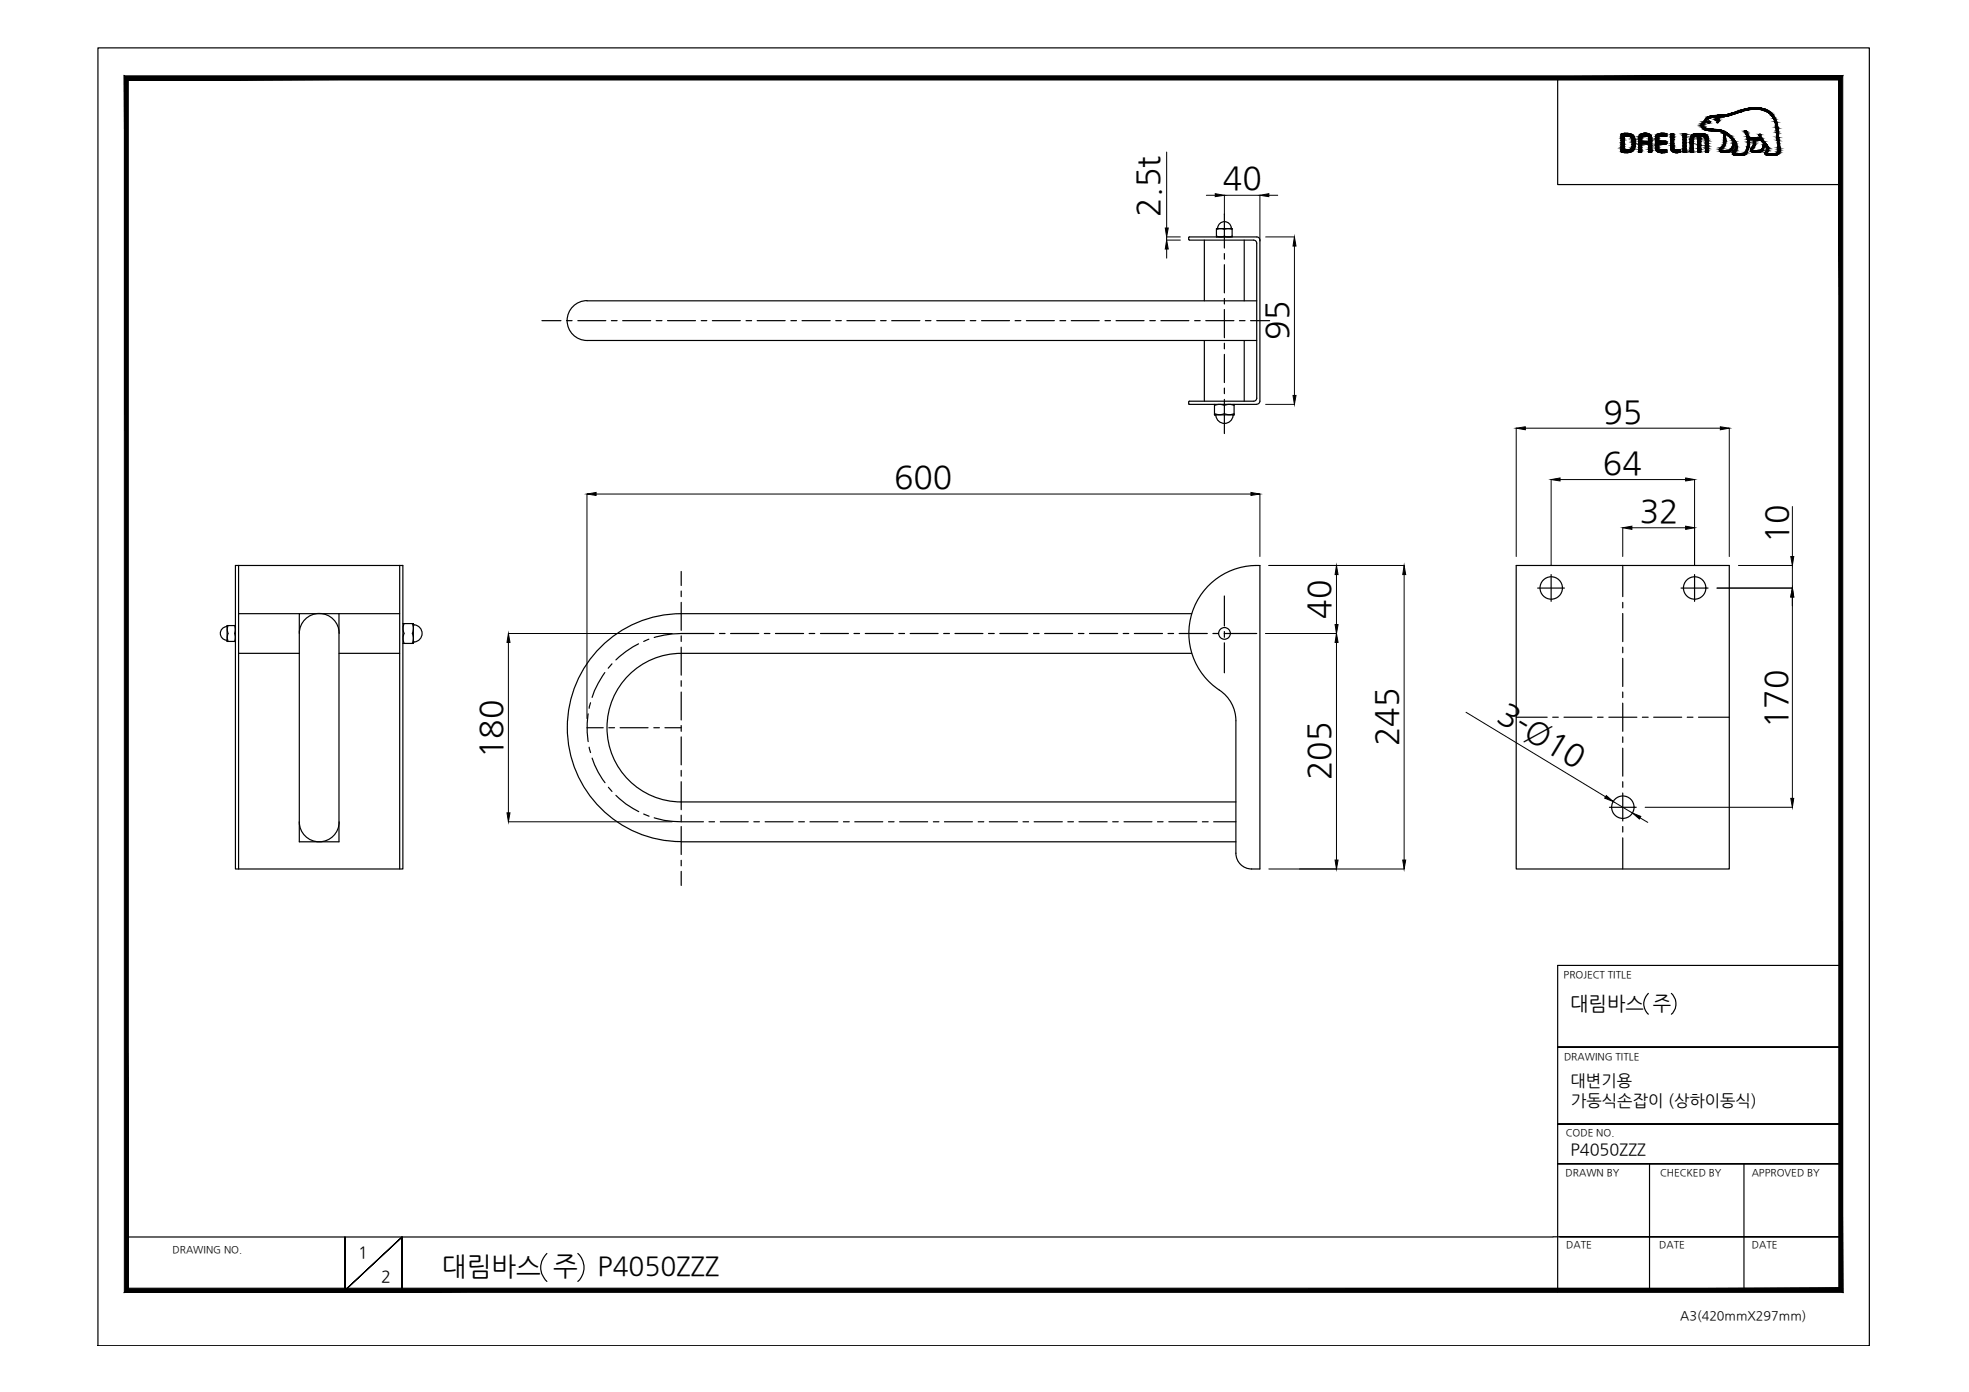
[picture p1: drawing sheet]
<svg xmlns="http://www.w3.org/2000/svg" width="420mm" height="297mm" viewBox="0 0 420 297" stroke-linecap="round" stroke-linejoin="round" font-family="sans-serif">
<defs><g id="words">
<g font-size="6.8">
<text x="261" y="40.3">40</text>
<text x="247.3" y="46.2" transform="rotate(-90 247.3 46.2)">2.5t</text>
<text x="274.9" y="72.5" transform="rotate(-90 274.9 72.5)">95</text>
<text x="342.2" y="90.2">95</text>
<text x="342" y="101.2">64</text>
<text x="190.8" y="104.1">600</text>
<text x="349.9" y="111.5">32</text>
<text x="381.5" y="115.9" transform="rotate(-90 381.5 115.9)">10</text>
<text x="283.9" y="132" transform="rotate(-90 283.9 132)">40</text>
<text x="319.2" y="153.7" transform="rotate(31 319.2 153.7)">3-Ø10</text>
<text x="381.3" y="155.4" transform="rotate(-90 381.3 155.4)">170</text>
<text x="107.1" y="161.8" transform="rotate(-90 107.1 161.8)">180</text>
<text x="298.3" y="159.2" transform="rotate(-90 298.3 159.2)">245</text>
<text x="283.8" y="166.5" transform="rotate(-90 283.8 166.5)">205</text>
</g>
<g font-size="5.6">
<text x="94.3" y="272.2">대림바스 주</text>
<text x="127.5" y="272.2">P4050ZZZ</text>
</g>
<text font-size="4.2" x="335.1" y="215.4">대림바스 주</text>
<g font-size="3.5">
<text x="335.1" y="231.7">대변기용</text>
<text x="335.3" y="236">가동식손잡이 (상하이동식)</text>
<text x="335.1" y="246.4">P4050ZZZ</text>
<text x="76.4" y="268.5">1</text>
<text x="81.3" y="273.6">2</text>
</g>
<text font-size="2.7" x="358.5" y="281.6">A3(420mmX297mm)</text>
<g font-size="2.1">
<text x="333.7" y="208.6">PROJECT TITLE</text>
<text x="333.7" y="226.2">DRAWING TITLE</text>
<text x="334.1" y="242.4">CODE NO.</text>
<text x="334.1" y="251">DRAWN BY</text>
<text x="354.2" y="251">CHECKED BY</text>
<text x="373.8" y="251">APPROVED BY</text>
<text x="36.8" y="267.4">DRAWING NO.</text>
<text x="334.2" y="266.4">DATE</text>
<text x="354.1" y="266.4">DATE</text>
<text x="373.8" y="266.4">DATE</text>
</g>
</g></defs>
<!-- layer: 0 -->
<g fill="#000" stroke="#000" stroke-width=".21">
<path d="M248.9 51.2l.4 1.9h-.6zM248.7 48.7h.6l-.4 1.9zM259.3 41.3l2 .4-2 .3zM268.8 41.7l1.9-.4v.7zM276.2 50.6l.3 1.9h-.6zM275.9 84.4h.6l-.3 1.9zM323.5 91.4l2-.3v.6zM367.1 91.1l1.9 .3-1.9 .3zM125.3 105.4l1.9-.3v.6zM266.9 105.1l1.9 .3-1.9 .3zM331 102.3l1.9-.3v.6zM346.3 112.6l1.9-.3v.7z"/>
<path d="M359.7 112.3l1.9 .3-1.9 .4zM359.7 102l1.9 .3-1.9 .3zM382.1 118.8h.7l-.3 1.9zM108.5 135.2l.3 1.9h-.6zM285.2 135.2l.3 1.9h-.6zM285.2 120.7l.3 1.9h-.6zM284.9 133.3h.6l-.3 1.9zM299.6 120.7l.4 1.9h-.7zM382.5 125.5l.3 1.9h-.7zM108.2 173.5h.6l-.3 1.9zM342.8 169.8l1.4 1.2-1.8-.7zM348.3 173.5l1.8 .7-.3 .6z"/>
<path d="M382.1 170.4h.7l-.3 1.9zM284.9 183.5h.6l-.3 1.9zM299.3 183.5h.7l-.4 1.9z"/>
<path d="M27.4 274.9l-.9 .9 365.9-.9zM26.5 275.8l365.9-.9 .8 .9zM392.4 17.1v257.8l.8 .9zM393.2 16.2v259.6l-.8-258.7zM27.4 17.1h365l.8-.9zM26.5 16.2h366.7l-365.8 .9zM26.5 16.2l.9 258.7v-257.8zM26.5 16.2l.9 258.7-.9 .9z"/>
</g>
<g fill="none" stroke="#000" stroke-width=".25">
<path d="M20.9 10.2h378v277h-378zM332.4 16.6v22.8h60.4M368.6 32.5h.1M257 51.2v13M259.6 50.4a2.05 2.05 0 0 0 1.7 0M259.6 49a2.05 2.05 0 0 1 1.7 0M259.6 48.8l.2-.1a1.5 1.5 0 0 1 1.5-1.4 1.5 1.5 0 0 1 1.5 1.4l.1 .1M261.3 50.4a2.05 2.05 0 0 0 1.6 0M261.3 49a2.05 2.05 0 0 1 1.6 0M261.3 45.6v7.3M261.3 54.1v1.2M261.3 56.5v6"/>
<path d="M262.9 48.8h-3.3v1.8M262.9 48.8v1.8M265.5 51.2v13M267.5 51.2l-13.9-.1 .2-.5h14.4a.66 .66 0 0 1 .6 .6v34.4M267.5 51.2a.66 .66 0 0 1 .7 .7v33.1a.66 .66 0 0 1-.7 .6M115.6 68.4h4.1M120.9 68.4h1.2M123.3 68.4h6M125.3 64.2h142.9M125.3 64.1a4.3 4.3 0 0 0-4.3 4.3 4.3 4.3 0 0 0 4.3 4.3h142.9M130.5 68.4h1.2M132.9 68.4h5.9"/>
<path d="M140 68.4h1.3M142.4 68.4h6M149.6 68.4h1.2M152 68.4h6M159.2 68.4h1.2M161.6 68.4h5.9M168.8 68.4h1.2M171.1 68.4h6.1M178.3 68.4h1.2M180.7 68.4h6M187.9 68.4h1.2M190.3 68.4h6"/>
<path d="M197.5 68.4h1.2M199.9 68.4h6M207 68.4h1.2M209.5 68.4h5.9M216.6 68.4h1.2M219 68.4h6M226.2 68.4h1.2M228.6 68.4h6M235.8 68.4h1.2M238.2 68.4h5.9M245.3 68.4h1.2M247.7 68.4h6"/>
<path d="M254.9 68.4h1.2M257 72.7v12.9M257.3 68.4h6M261.3 63.7v1.2M261.3 66.1v6M261.3 73.3v1.1M261.3 75.6v6M264.5 68.4h1.2M265.5 72.7v12.9M266.9 68.4h4M259.2 86.3v2.2h4.1v-2.2M259.2 86.5l1.2-.2 .9 .2"/>
<path d="M259.2 88.3l1.2 .2 .9-.2M259.2 88.5l.2 .2M261.3 86.5l1.2-.2 .8 .2M261.3 88.3l1.2 .2 .8-.2M261.3 82.8v1.2M261.3 85.2v7.3M263.3 88.5l-.1 .1a1.86 1.86 0 0 1-1.8 1.7 1.86 1.86 0 0 1-1.9-1.6M267.5 85.6h-13.7l-.2 .1 .2 .6h14.4M268.8 85.6a.66 .66 0 0 1-.6 .6M48.5 133.5h1.7v3.4h-1.7zM48.5 133.5v.1a1.53 1.53 0 0 0-1.5 1.6 1.53 1.53 0 0 0 1.5 1.5v.1M48.7 135.2a2.05 2.05 0 0 0 0 1.6"/>
<path d="M48.7 133.5a2.05 2.05 0 0 0 0 1.7M50.1 135.2a2.05 2.05 0 0 1 0 1.6M50.1 133.5a2.05 2.05 0 0 1 0 1.7M50.2 120.7h35.8v64.7h-35.8zM50.9 139.4h13M50.9 131h13M50.9 120.7v64.7M63.9 131h8.4v48.6h-8.4zM63.9 135.2a4.3 4.3 0 0 1 4.2-4.3 4.3 4.3 0 0 1 4.3 4.3M72.3 139.4h13M72.3 131h13M85.3 120.7v64.7"/>
<path d="M86 133.1h2.2v4.2h-2.2M86.2 133.1l-.2 .8 .2 1.2M86.2 135.2l-.2 .8 .2 1.3M88 133.1l.2 .8-.2 1.2M88 135.2l.2 .8-.2 1.3M88.2 133.1l.2 .3M88.4 137l-.2 .2M88.4 133.3a1.84 1.84 0 0 1 1.7 1.9 1.84 1.84 0 0 1-1.7 1.8M136.3 137.4a19.6 19.6 0 0 0-4.9 3.4M138.5 136.4l-1.1 .5M145.4 121.9v3M145.4 126.1v1.2"/>
<path d="M145.4 128.5v6M145.4 135.7v1.2M145.4 138.1v6M152.3 135.2h-6.9a21.3 21.3 0 0 0-5.8 .8M153.5 135.2h1.2M155.9 135.2h6M163.1 135.2h1.2M165.5 135.2h6M172.7 135.2h1.1M175.1 135.2h5.9M182.2 135.2h1.2M184.6 135.2h6"/>
<path d="M191.8 135.2h1.2M194.2 135.2h6M201.4 135.2h1.2M203.8 135.2h5.9M210.9 135.2h1.3M213.3 135.2h6M220.5 135.2h1.2M222.9 135.2h6M230.1 135.2h1.2M232.5 135.2h6M239.7 135.2h1.2M242 135.2h6.1"/>
<path d="M249.2 135.2h1.2M251.6 135.2h6M254.3 131h-108.9a24.3 24.3 0 0 0-24.3 24.3 24.3 24.3 0 0 0 24.3 24.3h118.3M254.3 139.4h-108.9a15.9 15.9 0 0 0-15.9 15.9 15.9 15.9 0 0 0 15.9 15.8h118.3M258.8 135.2h1.2M261.2 135.2h7M261.3 127.2v6.4M261.3 134.8v1.2M261.3 137.2v6.4M323.5 120.7h45.5v64.7h-45.5zM328.1 125.5h5.7M331 122.6v5.7"/>
<path d="M346.3 120.7v6.6M346.3 128.5v1.2M346.3 130.9v6M346.3 138.1v1.2M358.7 125.5h5.8M361.6 122.6v5.7M125.3 155.3h3.4M125.5 152.3a18.8 18.8 0 0 0 0 6M125.7 159.4l.3 1.2M126 150l-.3 1.1M129.1 143.5a19.8 19.8 0 0 0-2.7 5.3M129.9 155.3h1.2"/>
<path d="M130.6 141.7l-.8 .9M132.3 155.3h6M139.5 155.3h1.2M141.9 155.3h3.5M145.4 145.3v1.1M145.4 147.7v5.9M145.4 154.8v1.3M145.4 157.2v6M323.5 153h6.6M331.3 153h1.2M333.7 153h6M340.9 153h1.2"/>
<path d="M343.3 153h6M346.3 140.5v6M346.3 147.7v1.2M346.3 150v6.1M346.3 157.2v1.2M346.3 159.7v5.9M350.5 153h1.2M352.9 153h5.9M360 153h1.3M362.4 153h6.6M63.9 175.4a4.3 4.3 0 0 0 4.2 4.2 4.3 4.3 0 0 0 4.3-4.2M126.4 161.8a17.3 17.3 0 0 0 2.7 5.2"/>
<path d="M129.8 168l.8 .9M131.4 169.7a17.7 17.7 0 0 0 4.9 3.5M137.4 173.7l1.1 .5M139.6 174.5a17.5 17.5 0 0 0 5.8 .9h4.7M145.4 164.4v1.2M145.4 166.8v6M145.4 174v1.2M145.4 176.4v5.9M151.3 175.4h1.2M153.7 175.4h6M160.9 175.4h1.1M163.3 175.4h5.9"/>
<path d="M170.4 175.4h1.2M172.8 175.4h6M180 175.4h1.2M182.4 175.4h6M189.6 175.4h1.2M192 175.4h5.9M199.2 175.4h1.1M201.5 175.4h6M208.7 175.4h1.2M211.1 175.4h6M218.3 175.4h1.2M220.7 175.4h6"/>
<path d="M227.9 175.4h1.2M230.2 175.4h6M237.4 175.4h1.2M239.8 175.4h6M247 175.4h1.2M249.4 175.4h6M256.6 175.4h1.2M259 175.4h4.7M343.4 172.3h5.8M346.3 166.8v1.2M346.3 169.2v6M346.3 176.4v1.2"/>
<path d="M346.3 178.8v6.6M145.4 183.6v1.2M145.4 185.9v3M267.1 185.4h1.7l.1-64.7a14.5 14.5 0 0 0-14.6 10.4 14.5 14.5 0 0 0 6.6 16.7 7.8 7.8 0 0 1 2.8 6v28.3a3.4 3.4 0 0 0 3.4 3.3M351.7 212a3 3 0 0 0 0 4.4M356.6 212a3 3 0 0 1 0 4.4M392.8 206h-60.4v69.7M332.4 223.4h60.4h-60.4M332.4 239.9h60.4h-60.4M332.4 248.3h60.4h-60.4M352 248.3v27M372.1 248.3v27"/>
<path d="M27 264h304.4M73.6 264v11.4l12.2-11.4-12.2 11.4zM85.8 275.4v-11.4v11.4M116.7 267.5a4 4 0 0 0 0 5.9M123.3 267.5a4 4 0 0 1 0 5.9M331.4 263.9h61.4h-59.9M341 275.3h51.8"/>
<circle cx="261.3" cy="135.2" r="1.25"/>
<circle cx="331" cy="125.5" r="2.39"/>
<circle cx="361.6" cy="125.5" r="2.39"/>
<circle cx="346.3" cy="172.2" r="2.39"/>
</g>
<g fill="none" stroke="#000" stroke-width=".21">
<path d="M248.9 32.4v16.3M248.9 53.1v2M251.9 50.6h-3v.6h3M257.4 41.7h1.9M261.3 45.9v-4.2h7.5v9.7M270.1 50.6h6.1M270.7 41.7h2M276.2 52.5v31.9M270.1 86.3h6.1M323.5 91.4v27.4M325.5 91.4h41.6M369 91.4v27.4"/>
<path d="M125.3 105.4v47.9M127.2 105.4h139.7M268.8 105.4v13.4M331 102.3v18.4M332.9 102.3h26.8M346.3 112.6v6.2M348.2 112.6h11.5M361.6 102.3v18.4M382.5 108.1v10.7M108.5 135.2h35M108.5 137.1v36.4M270.1 135.2h15.1"/>
<path d="M270.7 120.7h28.9M285.2 122.6v10.7M285.2 137.1v46.4M299.6 122.6v60.9M371 120.7h11.5v4.8h-16.1M382.5 127.4v43M312.8 152l29.8 18M108.5 175.4h35M344.2 171l4.1 2.5M350 174.5l1.6 1M351.1 172.3h31.4M270.7 185.4h28.9"/>
</g>
<g fill="#000" stroke="#000" stroke-width=".21">
<path d="M346 32.4h2zM346 28.6h2zM346.3 32.5h1.3zM346.4 28.5h1.2zM346.4 32.5h1.2zM346.6 28.5h.9zM347.2 32h1.4zM353.4 29.1h2.3zM353.8 32.4h1.9zM354.4 28.5h.4zM354.4 32.6h.3zM354.7 29.1h1z"/>
<path d="M357.4 32.6h.7zM359.2 28.5h.5zM362.3 28.5h.7zM362.4 32.5h.5zM363.7 25.8h.4zM364.3 26h.6zM364.5 25.9h.3zM365.9 24.7h3.2zM366 25.6h.2zM366 25.6h.1zM366.2 25.3h.5zM366.4 26.2h.1z"/>
<path d="M366.5 24.6h2.6zM366.4 25.2h.2zM366.6 24.6h2.5zM366.9 24.6h2.2zM370.5 23.8h1zM372.7 31.9h.3zM373.5 32.1h.5zM374.3 23h.7zM375.1 29.8h.6zM375.4 29.5h.5zM375.5 28.7l.1-.1z"/>
<path d="M345.9 29h1.3zM345.9 29h1.3z"/>
<path d="M345.9 32h1.3zM345.9 32h1.3z"/>
<path d="M346.4 32.5l1.1 .1zM346.6 32.6h.9z"/>
<path d="M345.9 29.1h.7zM345.9 29.1h.7z"/>
<path d="M345.9 29.1l.7 .2v-.2zM345.9 29.1l.7 .2h-.7z"/>
<path d="M345.9 29.3h.7zM345.9 29.3h.7z"/>
<path d="M345.9 29.3l.7 .3v-.3zM345.9 29.3l.7 .3h-.7z"/>
<path d="M345.9 29.6l.7 .3v-.3zM345.9 29.6l.7 .3h-.7z"/>
<path d="M345.9 29.9l.7 .1v-.1zM345.9 29.9l.7 .1h-.7z"/>
<path d="M345.9 30l.7 .5v-.5zM345.9 30l.7 .5h-.7z"/>
<path d="M345.9 30.5l.7 .3v-.3zM345.9 30.5l.7 .3h-.7z"/>
<path d="M345.9 30.8l.7 .4v-.4zM345.9 30.8l.7 .4h-.7z"/>
<path d="M345.9 31.2h.7zM345.9 31.2h.7z"/>
<path d="M345.9 31.2l.7 .4v-.4zM345.9 31.2l.7 .4h-.7z"/>
<path d="M345.9 31.6l.7 .2v-.2zM345.9 31.6l.7 .2h-.7z"/>
<path d="M345.9 31.8h.7zM345.9 31.8h.7z"/>
<path d="M345.9 31.8l.7 .2v-.2zM345.9 31.8l.7 .2h-.7zM345.9 32h.7zM345.9 32h.7z"/>
<path d="M345.9 32h.7zM345.9 32h.7z"/>
<path d="M345.9 32h.8zM345.9 32h.8z"/>
<path d="M345.9 29h1zM345.9 29h1.3z"/>
<path d="M345.9 29h1zM345.9 29l.7 .1zM345.9 29.1h.7zM345.9 29.1h.7z"/>
<path d="M345.9 32h1zM345.9 32h1z"/>
<path d="M345.9 32h1.2zM345.9 32h1.2z"/>
<path d="M345.9 29h1.3zM345.9 29h1.3z"/>
<path d="M347.2 29h1.4zM347.2 29h1.4z"/>
<path d="M345.9 32h1.3zM345.9 32h1.3z"/>
<path d="M346.6 28.5h1zM346.4 28.5h1.2zM346.3 28.5h1.3z"/>
<path d="M346.3 28.5h1.4zM346.1 28.5h1.6z"/>
<path d="M346.1 28.5l1.9 .1zM346.1 28.5l1.9 .1h-2zM346 28.6h2z"/>
<path d="M346.1 32.5h1.6zM346.1 32.5h1.5zM346.3 32.5h1.3z"/>
<path d="M346 28.6l2.3 .1-.3-.1zM346 28.6l2.3 .1h-2.4zM345.9 28.7h2.4zM345.9 28.7h2.4z"/>
<path d="M346 32.4h2zM346 32.4l1.7 .1z"/>
<path d="M345.9 28.7l2.4 .1zM345.9 28.7l2.4 .1z"/>
<path d="M345.9 32.3l2.1 .1 .3-.1zM345.9 32.3l2.1 .1h-2zM346 32.4h2z"/>
<path d="M345.9 28.8l2.6 .1-.2-.1zM345.9 28.8l2.6 .1h-2.6zM345.9 28.9h2.6zM345.9 28.9h2.6z"/>
<path d="M345.9 32.3h2.4zM345.9 32.3h2.4zM345.9 32.3h2.4zM345.9 32.3h2.4z"/>
<path d="M345.9 28.9l2.7 .1-.1-.1zM345.9 28.9l2.7 .1h-2.7z"/>
<path d="M345.9 32.1l2.4 .2 .2-.2zM345.9 32.1l2.4 .2h-2.4z"/>
<path d="M347.2 29h1.4zM347.2 29h1.4z"/>
<path d="M347.3 29h1.3zM347.3 29h1.3z"/>
<path d="M347.5 29l1.2 .1-.1-.1zM347.5 29l1.2 .1zM347.8 29.1h.9zM347.8 29.1h.9z"/>
<path d="M347.3 32h1.3zM347.2 32h1.4zM347.2 32h1.4z"/>
<path d="M345.9 32l2.6 .1 .1-.1zM345.9 32l2.6 .1h-2.6zM345.9 32.1h2.6zM345.9 32.1h2.6z"/>
<path d="M347.7 31.9h.9zM347.3 32h1.3z"/>
<path d="M347.8 29.1l1 .2-.1-.2zM347.8 29.1l1 .2h-.7z"/>
<path d="M347.8 31.9h.9zM347.7 31.9h.9z"/>
<path d="M348 31.8h.7zM347.8 31.9h.9z"/>
<path d="M348.1 29.3l.7 .1v-.1zM348.1 29.3l.7 .1h-.7z"/>
<path d="M348.1 29.4l.8 .2-.1-.2zM348.1 29.4l.8 .2h-.7z"/>
<path d="M348.1 31.6h.7zM348.1 31.6h.7z"/>
<path d="M348.1 31.6l.6 .2 .1-.2zM348.1 31.6l.6 .2h-.7z"/>
<path d="M348.2 29.6l.7 .2v-.2zM348.2 29.6l.7 .2h-.6z"/>
<path d="M348.3 29.8l.6 .1v-.1zM348.3 29.8l.6 .1h-.6z"/>
<path d="M348.3 29.9l.6 .2v-.2zM348.3 29.9l.6 .2h-.6z"/>
<path d="M348.3 31.3l.5 .3 .1-.3zM348.3 31.3l.5 .3h-.7z"/>
<path d="M348.3 30.1l.6 .1zM348.3 30.1l.6 .1zM348.3 30.2h.6zM348.3 30.2h.6zM348.3 30.2h.6zM348.3 30.2h.6zM348.3 30.2h.6zM348.3 30.2h.6z"/>
<path d="M348.3 30.2h.6zM348.3 30.2h.6z"/>
<path d="M348.3 30.2l.6 .1zM348.3 30.2l.6 .1z"/>
<path d="M348.3 30.3l.6 .2v-.2zM348.3 30.3l.6 .2h-.6z"/>
<path d="M348.3 30.5l.6 .2v-.2zM348.3 30.5l.6 .2h-.6z"/>
<path d="M348.3 30.7h.6zM348.3 30.7h.6z"/>
<path d="M348.3 30.7l.6 .1zM348.3 30.7l.6 .1z"/>
<path d="M348.3 30.8h.6zM348.3 30.8h.6z"/>
<path d="M348.3 30.8l.6 .1zM348.3 30.8l.6 .1z"/>
<path d="M348.3 30.9l.6 .4v-.4zM348.3 30.9l.6 .4h-.6zM348.3 31.3h.6zM348.3 31.3h.6z"/>
<path d="M349.7 29.6h.6zM349.7 29.6h.6zM349.7 29.6h.6zM349.7 29.6h.6z"/>
<path d="M349.8 32.5h.3zM349.8 32.5h.3z"/>
<path d="M349.8 32.5h.4zM349.8 32.5h.3z"/>
<path d="M349.7 32.5h.6zM349.7 32.5h.5z"/>
<path d="M349.7 29.5l.6 .1zM349.7 29.5l.6 .1z"/>
<path d="M349.7 29.6h.6zM349.7 29.6h.6zM349.7 29.6h.6zM349.7 29.6h.6z"/>
<path d="M349.7 29.6h.6zM349.7 29.6h.6zM349.7 29.6h.6zM349.7 29.6h.6z"/>
<path d="M349.7 29.6l.6 .3v-.3zM349.7 29.6l.6 .3h-.6zM349.7 29.9h.6zM349.7 29.9h.6z"/>
<path d="M349.7 29.9l.6 .2v-.2zM349.7 29.9l.6 .2h-.6z"/>
<path d="M349.7 30.1l.6 .1zM349.7 30.1l.6 .1z"/>
<path d="M349.7 30.7l.6 .1zM349.7 30.7l.6 .1z"/>
<path d="M349.7 30.8l.6 .2v-.2zM349.7 30.8l.6 .2h-.6z"/>
<path d="M349.7 31l.6 .4v-.4zM349.7 31l.6 .4h-.6z"/>
<path d="M349.7 31.4l.6 .1zM349.7 31.4l.6 .1z"/>
<path d="M349.7 31.5l.6 .4v-.4zM349.7 31.5l.6 .4h-.6z"/>
<path d="M349.7 31.9h.6zM349.7 31.9h.6z"/>
<path d="M349.7 31.9l.6 .2v-.2zM349.7 31.9l.6 .2h-.6z"/>
<path d="M349.7 32.1l.6 .1zM349.7 32.1l.6 .1z"/>
<path d="M349.7 32.2l.6 .1zM349.7 32.2l.6 .1z"/>
<path d="M349.7 32.3h.6zM349.7 32.3h.6z"/>
<path d="M349.7 32.3l.6 .1zM349.7 32.3l.6 .1zM349.7 32.4h.6zM349.7 32.4h.6zM349.7 32.4h.6zM349.7 32.4h.6z"/>
<path d="M349.7 32.4h.6zM349.7 32.4h.6z"/>
<path d="M349.7 32.4h.6zM349.7 32.4l.6 .1z"/>
<path d="M349.7 29.3l.6 .2v-.2zM349.7 29.3l.6 .2h-.6z"/>
<path d="M349.7 29.2l.6 .1 .1-.1zM349.7 29.2l.6 .1h-.6z"/>
<path d="M349.7 29.1h.8zM349.7 29.1l.7 .1z"/>
<path d="M349.8 29.1h.9zM349.8 29.1h.7zM349.7 29.1h.8zM349.7 29.1h.8z"/>
<path d="M350.9 28.5h.3zM350.9 28.5h.3z"/>
<path d="M349.8 29h1.1zM349.8 29l.9 .1z"/>
<path d="M350.9 28.5h.4zM350.8 28.5h.5z"/>
<path d="M350.8 28.5h.6zM350.7 28.5h.7z"/>
<path d="M350.7 28.5h.8zM350.7 28.5h.8z"/>
<path d="M350.7 28.5h1zM350.5 28.5h1.2z"/>
<path d="M350.5 28.5l1.4 .1zM350.3 28.6h1.6z"/>
<path d="M351.8 29.6h.7zM351.8 29.6h.7z"/>
<path d="M350.3 28.6l1.8 .1zM350.1 28.7h2z"/>
<path d="M350.1 28.7l2.1 .1zM349.9 28.8h2.3z"/>
<path d="M349.9 28.8l2.4 .1-.1-.1zM349.9 28.8l2.4 .1h-2.5z"/>
<path d="M349.8 28.9l2.5 .1zM349.8 28.9l2.5 .1z"/>
<path d="M351.2 29h1.1zM351.2 29h1.1z"/>
<path d="M351.3 29h1.1zM351.3 29h1.1z"/>
<path d="M351.4 29l1 .1zM351.4 29l1 .1z"/>
<path d="M351.6 29.1h.8zM351.6 29.1h.8z"/>
<path d="M351.7 29.1l.7 .2v-.2zM351.7 29.1l.7 .2h-.6z"/>
<path d="M351.9 32.5h.5zM351.9 32.5h.4z"/>
<path d="M351.8 29.3l.7 .1zM351.8 29.3l.7 .1z"/>
<path d="M351.8 29.4h.7zM351.8 29.4h.7z"/>
<path d="M351.8 29.4l.7 .2v-.2zM351.8 29.4l.7 .2h-.7zM351.8 29.6h.7zM351.8 29.6h.7z"/>
<path d="M351.8 29.6h.7zM351.8 29.6h.7z"/>
<path d="M351.8 29.6l.7 .1zM351.8 29.6l.7 .1zM351.8 29.7h.7zM351.8 29.7h.7z"/>
<path d="M351.8 29.7l.7 .2v-.2zM351.8 29.7l.7 .2h-.7z"/>
<path d="M351.8 29.9h.7zM351.8 29.9h.7z"/>
<path d="M351.8 29.9l.7 .2v-.2zM351.8 29.9l.7 .2h-.7z"/>
<path d="M351.8 30.1l.7 .1zM351.8 30.1l.7 .1z"/>
<path d="M349.7 30.2h2.8zM349.7 30.2h2.8z"/>
<path d="M349.7 30.2h2.8zM349.7 30.2h2.8z"/>
<path d="M349.7 30.2l2.8 .4v-.4zM349.7 30.2l2.8 .4h-2.8z"/>
<path d="M349.7 30.6l2.8 .1zM349.7 30.6l2.8 .1z"/>
<path d="M351.8 30.7l.7 .1zM351.8 30.7l.7 .1z"/>
<path d="M351.8 30.8l.7 .1v-.1zM351.8 30.8l.7 .1h-.7z"/>
<path d="M351.8 30.9l.7 .2v-.2zM351.8 30.9l.7 .2h-.7zM351.8 31.1h.7zM351.8 31.1h.7z"/>
<path d="M351.8 31.1l.7 .5v-.5zM351.8 31.1l.7 .5h-.7z"/>
<path d="M351.8 31.6h.7zM351.8 31.6h.7z"/>
<path d="M351.8 31.6l.7 .3v-.3zM351.8 31.6l.7 .3h-.7z"/>
<path d="M351.8 31.9l.7 .2v-.2zM351.8 31.9l.7 .2h-.7z"/>
<path d="M351.8 32.1l.7 .1zM351.8 32.1l.7 .1z"/>
<path d="M351.8 32.2l.7 .1zM351.8 32.2l.7 .1z"/>
<path d="M351.8 32.3l.7 .1zM351.8 32.3l.7 .1zM351.8 32.4h.7zM351.8 32.4h.7z"/>
<path d="M351.8 32.4h.7zM351.8 32.4h.7zM351.8 32.4h.7zM351.8 32.4h.7z"/>
<path d="M351.8 32.4h.7zM351.8 32.4l.6 .1zM351.9 32.5h.5zM351.9 32.5h.5z"/>
<path d="M353.3 29.1h1.2zM353.3 29.1h1.2z"/>
<path d="M353.3 29.4l.6 .1zM353.3 29.4l.6 .1z"/>
<path d="M353.3 29.5h.6zM353.3 29.5h.6zM353.3 29.5h.6zM353.3 29.5h.6z"/>
<path d="M353.3 29.5l.6 .1zM353.3 29.5l.6 .1z"/>
<path d="M353.3 29.6h.6zM353.3 29.6h.6z"/>
<path d="M353.3 29.6h.6zM353.3 29.6h.6z"/>
<path d="M353.3 29.6l.6 .3v-.3zM353.3 29.6l.6 .3h-.6z"/>
<path d="M353.3 29.9l.6 .1v-.1zM353.3 29.9l.6 .1h-.6z"/>
<path d="M353.3 30l.6 .1zM353.3 30l.6 .1z"/>
<path d="M353.3 30.1l.6 .1zM353.3 30.1l.6 .1z"/>
<path d="M353.3 30.7l.6 .1zM353.3 30.7l.6 .1z"/>
<path d="M353.3 30.8l.6 .2v-.2zM353.3 30.8l.6 .2h-.6z"/>
<path d="M353.3 31l.6 .1v-.1zM353.3 31l.6 .1h-.6z"/>
<path d="M353.3 31.1l.6 .2v-.2zM353.3 31.1l.6 .2h-.6z"/>
<path d="M353.3 31.3l.6 .1zM353.3 31.3l.6 .1z"/>
<path d="M353.3 31.4l.6 .1zM353.3 31.4l.6 .1z"/>
<path d="M353.3 31.5h.6zM353.3 31.5h.6zM353.3 31.5h.6zM353.3 31.5h.6z"/>
<path d="M353.3 31.5l.6 .1v-.1zM353.3 31.5l.6 .1h-.6z"/>
<path d="M353.3 31.6l.7 .2-.1-.2zM353.3 31.6l.7 .2h-.7z"/>
<path d="M353.3 29.2l.6 .2 .1-.2zM353.3 29.2l.6 .2h-.6z"/>
<path d="M353.3 31.8h.7zM353.3 31.8h.7z"/>
<path d="M353.3 31.8l.8 .1zM353.3 31.8l.8 .1z"/>
<path d="M353.3 29.1h.7zM353.3 29.1l.7 .1zM353.3 29.2h.7zM353.3 29.2h.7z"/>
<path d="M354 32.5h1.7zM354.1 32.5h1.6zM354.1 32.5h1.6zM354.1 32.5h1.6z"/>
<path d="M353.3 31.9l.9 .1zM353.3 31.9l.9 .1z"/>
<path d="M354.1 32.5h1.6zM354.1 32.5h1.6zM354.1 32.5h1.6z"/>
<path d="M353.3 29.1h.8zM353.3 29.1h1.1z"/>
<path d="M353.3 29.1h.8zM353.3 29.1h.7z"/>
<path d="M353.3 29.1h1.1zM353.3 29.1h1.2z"/>
<path d="M353.3 32h1.1zM353.3 32h1.1z"/>
<path d="M354.4 32.6h.3zM354.5 32.6h.2z"/>
<path d="M353.3 32h1.2zM353.3 32h1.2z"/>
<path d="M353.3 32h1.2zM353.3 32h1.2z"/>
<path d="M354.4 28.5h.8zM354.3 28.5h.9z"/>
<path d="M354.4 32.6h.5zM354.4 32.6h.3z"/>
<path d="M355 29.1h.7zM355.5 29.1h.2zM355 29.1h.7z"/>
<path d="M354.3 28.5h1.2zM354.1 28.5h1.4z"/>
<path d="M354.4 32.6h.8zM354.4 32.6h.5z"/>
<path d="M353.3 30.7h2.2zM353.3 30.7h2.2z"/>
<path d="M353.3 30.2h2.2zM353.3 30.2h2.2z"/>
<path d="M353.3 30.7h2.2zM353.3 30.7h2.2z"/>
<path d="M354.1 28.5h1.5zM354.1 28.5h1.5z"/>
<path d="M353.3 30.2h2.2zM353.3 30.2h2.2z"/>
<path d="M353.3 30.2h2.3zM353.3 30.2h2.3z"/>
<path d="M354.2 32.5h1.3zM354.2 32.5l1 .1z"/>
<path d="M354.1 28.5h1.5zM354.1 28.5h1.5z"/>
<path d="M354.2 32.5h1.4zM354.2 32.5h1.3z"/>
<path d="M353.3 30.2l2.4 .1zM353.3 30.2l2.4 .1z"/>
<path d="M353.3 30.7h2.3zM353.3 30.7h2.2z"/>
<path d="M354.1 28.5h1.6zM354.1 28.5h1.6z"/>
<path d="M354.1 28.5h1.6zM354 28.5h1.7z"/>
<path d="M354 28.5l1.7 .1zM353.8 28.6h1.9z"/>
<path d="M353.8 28.6h1.9zM353.8 28.6h1.9z"/>
<path d="M353.8 28.6l1.9 .1zM353.6 28.7h2.1z"/>
<path d="M353.6 28.7l2.1 .1v-.1zM353.6 28.7l2.1 .1h-2.2z"/>
<path d="M353.5 28.8l2.2 .1zM353.5 28.8l2.2 .1h-2.3z"/>
<path d="M353.4 28.9l2.3 .1zM353.4 28.9l2.3 .1z"/>
<path d="M353.4 29l2.3 .1zM353.4 29l2.3 .1zM353.3 29.1h2.4z"/>
<path d="M354.5 29.1h1.2zM354.5 29.1h1.2z"/>
<path d="M354.5 29.1h1.2zM354.5 29.1h1.2zM354.7 29.1h1z"/>
<path d="M353.3 30.3l2.4 .1zM353.3 30.3l2.4 .1z"/>
<path d="M353.3 30.4l2.4 .1v-.1zM353.3 30.4l2.4 .1h-2.4z"/>
<path d="M353.3 30.5l2.4 .1zM353.3 30.5l2.4 .1z"/>
<path d="M353.3 30.6h2.4zM353.3 30.6l2.3 .1z"/>
<path d="M353.3 32h2.4zM353.3 32h2.4z"/>
<path d="M353.4 32l2.3 .1zM353.4 32l2.3 .1z"/>
<path d="M353.4 32.1l2.3 .1v-.1zM353.4 32.1l2.3 .1h-2.2z"/>
<path d="M353.5 32.2l2.2 .1zM353.5 32.2l2.2 .1z"/>
<path d="M353.6 32.3l2.1 .1v-.1zM353.6 32.3l2.1 .1h-1.9zM353.8 32.4h1.9z"/>
<path d="M353.8 32.4l1.9 .1zM353.8 32.4l1.9 .1zM354 32.5h1.7z"/>
<path d="M354.1 32.5h1.6zM354.1 32.5h1.5z"/>
<path d="M356.7 28.5h.4zM356.7 28.5h.4z"/>
<path d="M356.7 28.5h.4zM356.6 28.5h.5z"/>
<path d="M356.6 28.5l.6 .1zM356.6 28.5l.6 .1z"/>
<path d="M356.6 28.6h.6zM356.6 28.6h.6z"/>
<path d="M356.6 28.6l.6 .1zM356.6 28.6l.6 .1zM356.5 28.7h.7zM356.5 28.7h.7z"/>
<path d="M356.5 28.7l.7 .1v-.1zM356.5 28.7l.7 .1h-.7zM356.5 28.8h.7zM356.5 28.8h.7z"/>
<path d="M356.5 28.8l.7 .2v-.2zM356.5 28.8l.7 .2h-.7z"/>
<path d="M356.5 29l.7 .1zM356.5 29l.7 .1z"/>
<path d="M356.5 29.1l.7 .3v-.3zM356.5 29.1l.7 .3h-.7z"/>
<path d="M356.5 29.4h.7zM356.5 29.4h.7z"/>
<path d="M356.5 29.4l.7 .4v-.4zM356.5 29.4l.7 .4h-.7z"/>
<path d="M356.5 29.8l.7 .1zM356.5 29.8l.7 .1z"/>
<path d="M356.5 29.9l.7 .7v-.7zM356.5 29.9l.7 .7h-.7z"/>
<path d="M356.5 30.6l.7 .1zM356.5 30.6l.7 .1z"/>
<path d="M356.5 30.7l.7 .3v-.3zM356.5 30.7l.7 .3h-.7z"/>
<path d="M356.5 31l.7 .1zM356.5 31l.7 .1z"/>
<path d="M356.5 31.1l.7 .2v-.2zM356.5 31.1l.7 .2h-.7z"/>
<path d="M356.5 31.3l.7 .1zM356.5 31.3l.7 .1z"/>
<path d="M356.5 31.4l.7 .1zM356.5 31.4l.7 .1z"/>
<path d="M356.5 31.5h.7zM356.5 31.5h.7z"/>
<path d="M356.5 31.5l.7 .1zM356.5 31.5l.7 .1zM356.5 31.6h.7zM356.5 31.6h.7z"/>
<path d="M356.5 31.6h.7zM356.5 31.6h.7zM356.5 31.6h.7zM356.5 31.6h.7z"/>
<path d="M356.5 31.6l.7 .1v-.1zM356.5 31.6l.7 .1h-.6z"/>
<path d="M356.6 31.7l.6 .1v-.1zM356.6 31.7l.6 .1h-.6zM356.6 31.8h.6zM356.6 31.8h.6z"/>
<path d="M356.6 31.8l.7 .1zM356.6 31.8l.7 .1z"/>
<path d="M356.6 31.9l.9 .1zM356.6 31.9l.9 .1z"/>
<path d="M357.4 32.6h.6zM357.7 32.6h.3z"/>
<path d="M356.6 32h1.1zM356.6 32h1.1z"/>
<path d="M356.6 32h1.1zM356.6 32h1.1z"/>
<path d="M357.4 32.5h.8zM357.4 32.5l.7 .1z"/>
<path d="M357.3 32.5h1zM357.3 32.5h.9z"/>
<path d="M357.3 32.5h1.1zM357.3 32.5h1z"/>
<path d="M356.6 32h1.9zM356.6 32h1.9z"/>
<path d="M357.2 32.5h1.3zM357.2 32.5h1.3z"/>
<path d="M357.2 32.5h1.3zM357.2 32.5h1.2z"/>
<path d="M356.6 32l1.9 .1zM356.6 32l1.9 .1z"/>
<path d="M356.6 32.1h1.9zM356.6 32.1h1.9z"/>
<path d="M356.6 32.1l1.9 .1zM356.6 32.1l1.9 .1z"/>
<path d="M356.7 32.2l1.8 .1v-.1zM356.7 32.2l1.8 .1h-1.6z"/>
<path d="M356.9 32.3l1.6 .1zM356.9 32.3l1.6 .1z"/>
<path d="M356.9 32.4l1.6 .1zM356.9 32.4l1.6 .1zM357.1 32.5h1.4zM357.1 32.5h1.4z"/>
<path d="M357.1 32.5h1.4zM357.1 32.5h1.4z"/>
<path d="M359.3 28.5h.4zM359.2 28.5h.5zM359.2 28.5h.5z"/>
<path d="M359.2 28.5l.6 .2-.1-.2zM359.2 28.5l.6 .2h-.7z"/>
<path d="M359.2 32.5h.5zM359.2 32.5h.4z"/>
<path d="M359.1 28.7h.7zM359.1 28.7h.7z"/>
<path d="M359.1 28.7l.7 .1v-.1zM359.1 28.7l.7 .1h-.7z"/>
<path d="M359.1 28.8l.7 .2v-.2zM359.1 28.8l.7 .2h-.7z"/>
<path d="M359.1 29l.7 .3v-.3zM359.1 29l.7 .3h-.7z"/>
<path d="M359.1 29.3l.7 .5v-.5zM359.1 29.3l.7 .5h-.7z"/>
<path d="M359.1 29.8l.7 .7v-.7zM359.1 29.8l.7 .7h-.7z"/>
<path d="M359.1 30.5l.7 .7v-.7zM359.1 30.5l.7 .7h-.7z"/>
<path d="M359.1 31.2l.7 .6v-.6zM359.1 31.2l.7 .6h-.7z"/>
<path d="M359.1 31.8l.7 .2v-.2zM359.1 31.8l.7 .2h-.7z"/>
<path d="M359.1 32l.7 .2v-.2zM359.1 32l.7 .2h-.7z"/>
<path d="M359.1 32.2l.7 .1v-.1zM359.1 32.2l.7 .1h-.7z"/>
<path d="M359.1 32.3l.7 .1zM359.1 32.3l.7 .1z"/>
<path d="M359.1 32.4l.6 .1 .1-.1zM359.1 32.4l.6 .1h-.5zM359.2 32.5h.5zM359.2 32.5h.5z"/>
<path d="M360.8 32.5h.4zM360.8 32.5h.3z"/>
<path d="M360.7 29.7l.6 .1zM360.7 29.7l.6 .1z"/>
<path d="M360.7 29.8l.6 .3v-.3zM360.7 29.8l.6 .3h-.6z"/>
<path d="M360.7 30.1h.6zM360.7 30.1h.6z"/>
<path d="M360.7 30.1l.6 .1zM360.7 30.1l.6 .1z"/>
<path d="M360.7 30.2h.6zM360.7 30.2h.6z"/>
<path d="M360.7 30.2h.6zM360.7 30.2h.6z"/>
<path d="M360.7 30.2l.6 .1zM360.7 30.2l.6 .1z"/>
<path d="M360.7 30.3l.6 .1v-.1zM360.7 30.3l.6 .1h-.6z"/>
<path d="M360.7 30.4l.6 .1zM360.7 30.4l.6 .1z"/>
<path d="M360.7 30.5l.6 .1v-.1zM360.7 30.5l.6 .1h-.6z"/>
<path d="M360.7 30.6l.6 .1zM360.7 30.6l.6 .1z"/>
<path d="M360.7 30.7l.6 .9v-.9zM360.7 30.7l.6 .9h-.6zM360.7 31.6h.6zM360.7 31.6h.6z"/>
<path d="M360.7 31.6l.6 .5v-.5zM360.7 31.6l.6 .5h-.6zM360.7 32.1h.6zM360.7 32.1h.6z"/>
<path d="M360.7 32.1l.6 .1v-.1zM360.7 32.1l.6 .1h-.6zM360.7 32.2h.6zM360.7 32.2h.6z"/>
<path d="M360.7 32.2l.6 .1zM360.7 32.2l.6 .1zM360.7 32.3h.6zM360.7 32.3h.6z"/>
<path d="M360.7 32.3l.6 .1zM360.7 32.3l.6 .1zM360.7 32.4h.6zM360.7 32.4h.6z"/>
<path d="M360.7 32.4l.5 .1 .1-.1zM360.7 32.4l.5 .1zM360.8 32.5h.4zM360.8 32.5h.4z"/>
<path d="M360.7 29.5h.6zM360.7 29.5h.6z"/>
<path d="M360.7 29.5l.6 .2v-.2zM360.7 29.5l.6 .2h-.6z"/>
<path d="M360.8 29.3l.5 .2 .2-.2zM360.8 29.3l.5 .2h-.6z"/>
<path d="M360.8 29.1l.7 .2 .1-.2zM360.8 29.1l.7 .2h-.7z"/>
<path d="M360.8 29.1h1zM360.8 29.1h.8z"/>
<path d="M360.8 29.1h1.1zM360.8 29.1h1z"/>
<path d="M360.8 29.1h1.3zM360.8 29.1h1.4z"/>
<path d="M360.8 29.1h1.3zM360.8 29.1h1.1z"/>
<path d="M362.3 29.1h.7zM362.3 29.1h.7z"/>
<path d="M362.3 32.3h.6zM362.3 32.3h.6z"/>
<path d="M362.4 32.5h.5zM362.4 32.5h.3z"/>
<path d="M362.3 29.1l.6 .1zM362.3 29.1l.6 .1z"/>
<path d="M362.3 29.2l.6 .1zM362.3 29.2l.6 .1z"/>
<path d="M362.3 29.3l.6 .1zM362.3 29.3l.6 .1z"/>
<path d="M362.3 29.4l.6 .1v-.1zM362.3 29.4l.6 .1h-.6z"/>
<path d="M362.3 29.5l.6 .1zM362.3 29.5l.6 .1z"/>
<path d="M362.3 29.6l.6 .2v-.2zM362.3 29.6l.6 .2h-.6z"/>
<path d="M362.3 29.8l.6 .4v-.4zM362.3 29.8l.6 .4h-.6z"/>
<path d="M362.3 30.2l.6 .1v-.1zM362.3 30.2l.6 .1h-.6z"/>
<path d="M362.3 30.3l.6 .6v-.6zM362.3 30.3l.6 .6h-.6z"/>
<path d="M362.3 30.9l.6 .1v-.1zM362.3 30.9l.6 .1h-.6z"/>
<path d="M362.3 31l.6 .6v-.6zM362.3 31l.6 .6h-.6z"/>
<path d="M362.3 31.6l.6 .1v-.1zM362.3 31.6l.6 .1h-.6z"/>
<path d="M362.3 31.7l.6 .2v-.2zM362.3 31.7l.6 .2h-.6z"/>
<path d="M362.3 31.9l.6 .1v-.1zM362.3 31.9l.6 .1h-.6z"/>
<path d="M362.3 32l.6 .1v-.1zM362.3 32l.6 .1h-.6z"/>
<path d="M362.3 32.1l.6 .1zM362.3 32.1l.6 .1z"/>
<path d="M362.3 32.2l.6 .1zM362.3 32.2l.6 .1z"/>
<path d="M362.3 32.3l.6 .1zM362.3 32.3l.6 .1zM362.3 32.4h.6zM362.3 32.4h.6z"/>
<path d="M362.3 32.4h.6zM362.3 32.4h.6z"/>
<path d="M362.3 32.4h.6zM362.3 32.4l.6 .1zM362.4 32.5h.5z"/>
<path d="M362.3 29.1h.7zM362.3 29.1h.6z"/>
<path d="M362.3 28.5h1.1zM361.8 28.5h1.6z"/>
<path d="M363 26.7l.4 .1zM363 26.7l.4 .1z"/>
<path d="M363 26.8l.4 .1zM363 26.8l.4 .1z"/>
<path d="M361.8 28.5h1.7zM361.7 28.5h1.8z"/>
<path d="M363.1 26.9l.3 .1zM363.1 26.9l.3 .1zM363.1 27h.3zM363.1 27h.3z"/>
<path d="M363.1 27l.4 .1-.1-.1zM363.1 27l.4 .1h-.4z"/>
<path d="M363.1 26.6h.4zM363.1 26.6h.4z"/>
<path d="M363.1 26.6l.3 .1 .1-.1zM363.1 26.6l.3 .1h-.4z"/>
<path d="M363.2 26.5h.3zM363.2 26.5l.3 .1h-.4z"/>
<path d="M363.1 27.1h.5zM363.1 27.1h.5z"/>
<path d="M361.7 28.5l2.1 .1zM361.3 28.6h2.5z"/>
<path d="M363.2 27.1l.6 .2zM363.2 27.1l.6 .2h-.6z"/>
<path d="M363.2 26.4h.4zM363.2 26.4l.3 .1z"/>
<path d="M363.3 26.2l.3 .2 .2-.2zM363.3 26.2l.3 .2h-.4z"/>
<path d="M363.2 27.3h.6zM363.2 27.3h.6z"/>
<path d="M363.3 26.2h.5zM363.3 26.2h.5z"/>
<path d="M363.2 27.3l.9 .1zM363.2 27.3l.9 .1zM363.4 27.4h.7zM363.4 27.4h.7z"/>
<path d="M361.3 28.6l2.6 .1zM361.3 28.6l2.6 .1z"/>
<path d="M363.4 26.1l.4 .1 .1-.1zM363.4 26.1l.4 .1h-.5z"/>
<path d="M363.9 29.6h.6zM363.9 29.6h.6z"/>
<path d="M363.5 26h.4zM363.5 26l.4 .1h-.5z"/>
<path d="M361.3 28.7l2.9 .1-.3-.1zM361 28.8l.3-.1 2.9 .1z"/>
<path d="M363.9 32.4h.7zM363.9 32.4h.7z"/>
<path d="M363.5 26h.5zM363.5 26h.4z"/>
<path d="M363.6 25.9h.4zM363.6 25.9h.4zM363.6 25.9h.4zM363.6 25.9h.4zM363.6 25.9h.4zM363.6 25.9h.4zM363.6 25.9h.4zM363.6 25.9h.4z"/>
<path d="M363.6 25.9h.4zM363.6 25.9l.4 .1zM363.5 26h.5zM363.5 26h.5z"/>
<path d="M363.7 25.8h.4zM363.7 25.8h.4z"/>
<path d="M363.7 25.8h.4zM363.6 25.9h.4z"/>
<path d="M363.4 27.4l.9 .1zM363.4 27.4l.9 .1z"/>
<path d="M363.7 25.8h.4zM363.7 25.8h.4zM363.7 25.8h.4zM363.7 25.8h.4z"/>
<path d="M363.8 25.7h.3zM363.8 25.7h.3z"/>
<path d="M363.7 25.7h.4zM363.7 25.7l.4 .1zM363.7 25.8h.4zM363.7 25.8h.4zM363.7 25.8h.4zM363.7 25.8h.4zM363.7 25.8h.4z"/>
<path d="M361 28.8h3.2zM361 28.8h3.2z"/>
<path d="M361 28.8l3.3 .3-.1-.3zM361 28.8l3.3 .3h-3.5z"/>
<path d="M363.5 27.5h.9zM363.5 27.5h.9z"/>
<path d="M363.9 25.4h.5zM363.9 25.4h.5z"/>
<path d="M363.9 25.4l.2 .3 .3-.3zM363.9 25.4l.2 .3h-.3z"/>
<path d="M363.5 27.5h.9zM363.5 27.5h.9zM363.5 27.5h.9zM363.5 27.5h.9z"/>
<path d="M362.2 29.1h2.2zM362.2 29.1h2.2z"/>
<path d="M362.2 29.1h2.2zM362.2 29.1h2.2zM362.3 29.1h2.1zM362.3 29.1h2.1z"/>
<path d="M363 29.1h1.4zM363 29.1h1.4z"/>
<path d="M363 29.1h1.4zM363 29.1h1.4z"/>
<path d="M363.2 29.1h1.2zM363.2 29.1h1.2z"/>
<path d="M363.5 29.1l.9 .1zM363.5 29.1l.9 .1z"/>
<path d="M363.6 29.2h.8zM363.6 29.2h.8z"/>
<path d="M363.7 29.2l.8 .2-.1-.2zM363.7 29.2l.8 .2z"/>
<path d="M363.8 29.4l.7 .2v-.2zM363.8 29.4l.7 .2h-.6z"/>
<path d="M364.1 32.5h.4zM364.1 32.5h.2z"/>
<path d="M364.5 26.3h.1zM364.5 26.3h.1z"/>
<path d="M363.9 29.6l.7 .3-.1-.3zM363.9 29.6l.7 .3h-.7z"/>
<path d="M363.9 32.4h.6zM363.9 32.4l.6 .1z"/>
<path d="M363.5 27.5h1.1zM363.5 27.5h1.1z"/>
<path d="M363.5 27.5h1.2zM363.5 27.5h1.2z"/>
<path d="M363.9 29.9l.7 .2v-.2zM363.9 29.9l.7 .2h-.7z"/>
<path d="M363.9 30.1h.7zM363.9 30.1h.7z"/>
<path d="M363.9 30.1l.7 .1zM363.9 30.1l.7 .1z"/>
<path d="M363.9 30.2h.7zM363.9 30.2h.7z"/>
<path d="M363.9 30.2l.7 .1zM363.9 30.2l.7 .1z"/>
<path d="M363.9 30.3l.7 .1zM363.9 30.3l.7 .1z"/>
<path d="M363.9 30.4l.7 .2v-.2zM363.9 30.4l.7 .2h-.7z"/>
<path d="M363.9 30.6l.7 .1v-.1zM363.9 30.6l.7 .1h-.7z"/>
<path d="M363.9 30.7l.7 .3v-.3zM363.9 30.7l.7 .3h-.7z"/>
<path d="M363.9 31l.7 .2v-.2zM363.9 31l.7 .2h-.7z"/>
<path d="M363.9 31.2l.7 .4v-.4zM363.9 31.2l.7 .4h-.7z"/>
<path d="M363.9 31.6l.7 .1v-.1zM363.9 31.6l.7 .1h-.7z"/>
<path d="M363.9 31.7l.7 .3v-.3zM363.9 31.7l.7 .3h-.7z"/>
<path d="M363.9 32l.7 .1v-.1zM363.9 32l.7 .1h-.7z"/>
<path d="M363.9 32.1l.7 .1zM363.9 32.1l.7 .1z"/>
<path d="M363.9 32.2l.7 .1zM363.9 32.2l.7 .1z"/>
<path d="M363.9 32.3h.7zM363.9 32.3h.7z"/>
<path d="M363.9 32.3l.7 .1zM363.9 32.3l.7 .1z"/>
<path d="M363.9 32.4h.7zM363.9 32.4h.7z"/>
<path d="M363.9 32.4h.7zM363.9 32.4h.6z"/>
<path d="M364.5 26.2h.2zM364.5 26.2l.1 .1zM364.5 26.3h.1z"/>
<path d="M364.1 25.2l.3 .2 .4-.2zM364.1 25.2l.3 .2h-.5z"/>
<path d="M364.4 26.2h.4zM364.4 26.2h.3zM364.5 26.2h.2zM364.5 26.2h.2z"/>
<path d="M364.2 25.2h.6zM364.1 25.2h.7z"/>
<path d="M364.5 25.9h.4zM364.5 25.9h.4zM364.4 25.9h.5zM364.4 25.9h.5z"/>
<path d="M364.4 26.1h.4zM364.4 26.1l.4 .1z"/>
<path d="M363.5 27.5h1.4zM363.5 27.5h1.4z"/>
<path d="M364.4 25.9h.5zM364.4 25.9h.5zM364.4 25.9h.5zM364.4 25.9h.5zM364.4 25.9h.5zM364.4 25.9h.5zM364.4 25.9h.5zM364.4 25.9h.5z"/>
<path d="M364.4 26h.5zM364.4 26l.4 .1z"/>
<path d="M364.4 25.9l.5 .1zM364.4 25.9l.5 .1zM364.3 26h.6zM364.3 26h.6zM364.3 26h.6zM364.3 26h.6z"/>
<path d="M364.3 26h.6zM364.3 26h.6zM364.3 26h.6z"/>
<path d="M363.5 27.5h1.6zM363.5 27.5h1.6z"/>
<path d="M363.5 27.5h1.6zM363.5 27.5h1.6z"/>
<path d="M363.6 27.5l1.6 .1zM363.6 27.5l1.6 .1z"/>
<path d="M363.6 27.6h1.6zM363.6 27.6h1.6z"/>
<path d="M363.6 27.6h2.1zM363.6 27.6h2.1z"/>
<path d="M364.3 25l.5 .2 .5-.2zM364.2 25.2l.1-.2 .5 .2z"/>
<path d="M364.4 25h1zM364.3 25h1z"/>
<path d="M363.6 27.6l2.8 .1zM363.6 27.6l2.8 .1z"/>
<path d="M364.5 25h1.3zM364.4 25h1z"/>
<path d="M364.5 24.9h1.4zM364.5 24.9h1.4zM364.5 24.9h1.4zM364.5 24.9h1.5z"/>
<path d="M364.5 24.9h1.4zM364.5 24.9l1.3 .1z"/>
<path d="M366 24.7h3.1zM365.9 24.7h3.2zM365.9 24.7h3.2zM365.9 24.7h3.2zM365.9 24.7h3.2zM365.8 24.7h3.3z"/>
<path d="M364.5 24.9h1.5zM364.5 24.9h1.8z"/>
<path d="M366 25.5h.2zM366 25.5l.2 .1z"/>
<path d="M366 25.5h.3zM366 25.5h.2z"/>
<path d="M366 25.5h.4zM366 25.5h.3zM366 25.5h.3zM366 25.5h.3z"/>
<path d="M364.5 24.9h1.9zM364.5 24.9h2z"/>
<path d="M364.5 24.9h1.9zM364.5 24.9h1.8z"/>
<path d="M364.5 24.9h2zM364.5 24.9h2.7z"/>
<path d="M363.7 27.7h2.8zM363.7 27.7h2.8z"/>
<path d="M363.7 27.7h3.1zM363.7 27.7h3.1z"/>
<path d="M366.1 25.4h.4zM366.1 25.4l.3 .1z"/>
<path d="M366.4 25.2h.2zM366.3 25.2h.3z"/>
<path d="M366.4 26.1h.2zM366.4 26.1l.1 .1z"/>
<path d="M366.3 25.2l.4 .1zM366.2 25.3h.5zM366.2 25.3h.5z"/>
<path d="M366.4 26h.2zM366.4 26l.2 .1z"/>
<path d="M366.4 26h.3zM366.4 26h.2z"/>
<path d="M366.2 25.3l.6 .1zM366.2 25.3l.6 .1z"/>
<path d="M366.5 26h.2zM366.5 26h.2z"/>
<path d="M366.1 25.4h.7zM366.1 25.4h.7z"/>
<path d="M363.8 27.7h3.1zM363.8 27.7h3.1z"/>
<path d="M366.5 25.4l.3 .1zM366.5 25.4l.3 .1z"/>
<path d="M366.6 25.8h.2zM366.6 25.8h.2z"/>
<path d="M366.6 25.8l.1 .2 .1-.2zM366.6 25.8l.1 .2h-.2z"/>
<path d="M366.6 25.5h.2zM366.6 25.5h.2z"/>
<path d="M366.6 25.5h.2zM366.6 25.5h.2z"/>
<path d="M366.6 25.5l.2 .1v-.1zM366.6 25.5l.2 .1zM366.6 25.6h.2zM366.6 25.6h.2z"/>
<path d="M366.6 25.6l.2 .1zM366.6 25.6l.2 .1z"/>
<path d="M366.6 25.7h.2zM366.6 25.7l.2 .1z"/>
<path d="M363.9 27.7h3zM363.9 27.7h3z"/>
<path d="M363.9 27.7h3.1zM363.9 27.7h3.1z"/>
<path d="M363.9 27.7l3.3 .1zM363.9 27.7l3.3 .1z"/>
<path d="M364.1 27.8h3.3zM364.1 27.8h3.3zM364.3 27.8h3.1zM364.3 27.8h3.1z"/>
<path d="M367.2 31.5h.5zM367.2 31.5h.5z"/>
<path d="M366.9 31.9l.4 .1zM366.9 31.9l.4 .1z"/>
<path d="M366.9 32l.4 .1zM366.9 32l.4 .1z"/>
<path d="M367 31.8h.3zM367 31.8l.3 .1z"/>
<path d="M366.9 32.1h.4zM366.9 32.1h.4z"/>
<path d="M366.9 32.1h.5zM366.9 32.1h.5z"/>
<path d="M367 31.8h.4zM367 31.8h.3z"/>
<path d="M364.3 27.8h3.1zM364.3 27.8h3.1z"/>
<path d="M367 31.8h.4zM367 31.8h.4z"/>
<path d="M367 31.8h.4zM367 31.8h.4z"/>
<path d="M364.4 27.8l3 .1zM364.4 27.8l3 .1z"/>
<path d="M364.5 27.9h3zM364.5 27.9h3z"/>
<path d="M364.7 27.9h2.8zM364.7 27.9h2.8z"/>
<path d="M367 32.1h.5zM367 32.1h.5z"/>
<path d="M364.9 27.9h2.6zM364.9 27.9h2.6zM365 27.9h2.5zM365 27.9h2.5z"/>
<path d="M365 27.9h2.5zM365 27.9h2.5z"/>
<path d="M365.1 27.9l2.6 .1zM365.1 27.9l2.6 .1z"/>
<path d="M367.1 31.6l.3 .2 .1-.2zM367.1 31.6l.3 .2h-.4z"/>
<path d="M367.1 31.6h.5zM367.1 31.6h.4z"/>
<path d="M367.2 31.6h.5zM367.2 31.6h.4h-.5z"/>
<path d="M366.1 28h1.7zM366.1 28h1.7z"/>
<path d="M367.2 31.5h.5zM367.2 31.5l.5 .1z"/>
<path d="M367.3 31.5h.4zM367.3 31.5h.4z"/>
<path d="M367.8 28.4h.2zM367.8 28.4h.2z"/>
<path d="M366.6 28h1.3zM366.6 28h1.3z"/>
<path d="M366.8 28h1.1zM366.8 28h1.1z"/>
<path d="M367.4 31.3l.3 .2 .2-.2zM367.4 31.3l.3 .2h-.4z"/>
<path d="M367.9 30.2h.3zM367.9 30.2h.3z"/>
<path d="M367.5 31.3h.4zM367.5 31.3h.4z"/>
<path d="M366.9 28l1.2 .1zM366.9 28l1.2 .1z"/>
<path d="M364.6 24.9h3.4zM364.5 24.9h2.7z"/>
<path d="M367.6 31.1l.3 .2 .1-.2zM367.6 31.1l.3 .2h-.4z"/>
<path d="M368 28.4h.6zM368 28.4h.6z"/>
<path d="M367.8 28.4l.2 .1zM367.8 28.4l.2 .1zM367.8 28.5h.2zM367.8 28.5h.2zM367.8 28.5h.2zM367.8 28.5h.2zM367.8 28.5h.2zM367.8 28.5h.2z"/>
<path d="M367.8 28.5h.3zM367.8 28.5h.3z"/>
<path d="M367.7 31l.3 .1v-.1zM367.7 31l.3 .1h-.4z"/>
<path d="M364.7 24.9h3.4zM364.7 24.9h3.3z"/>
<path d="M367.8 28.5l.3 .1zM367.8 28.5l.3 .1z"/>
<path d="M367.8 28.6l.4 .4-.1-.4zM367.8 28.6l.4 .4h-.3z"/>
<path d="M367.2 28.1l1 .1zM367.2 28.1l1 .1z"/>
<path d="M367.8 30.7l.3 .1zM367.8 30.7l.3 .1z"/>
<path d="M367.8 30.8l.2 .2 .1-.2zM367.8 30.8l.2 .2h-.3z"/>
<path d="M367.9 29l.3 .1zM367.9 29l.3 .1z"/>
<path d="M367.9 29.1l.3 .3v-.3zM367.9 29.1l.3 .3h-.3z"/>
<path d="M367.9 30.5l.2 .2 .1-.2zM367.9 30.5l.2 .2h-.3z"/>
<path d="M367.4 28.2l.9 .1zM367.4 28.2l.9 .1z"/>
<path d="M367.9 29.4l.3 .2v-.2zM367.9 29.4l.3 .2h-.3z"/>
<path d="M367.9 29.6l.3 .3v-.3zM367.9 29.6l.3 .3h-.3zM367.9 29.9h.3zM367.9 29.9h.3z"/>
<path d="M367.9 30.2l.3 .2v-.2zM367.9 30.2l.3 .2h-.3z"/>
<path d="M367.9 30.4l.3 .1v-.1zM367.9 30.4l.3 .1h-.3z"/>
<path d="M367.9 29.9h.3zM367.9 29.9h.3z"/>
<path d="M367.9 29.9h.3zM367.9 29.9h.3z"/>
<path d="M367.9 29.9l.3 .2v-.2zM367.9 29.9l.3 .2h-.3zM367.9 30.1h.3zM367.9 30.1h.3z"/>
<path d="M367.9 30.1h.3zM367.9 30.1h.3zM367.9 30.1h.3zM367.9 30.1h.3z"/>
<path d="M367.9 30.1l.3 .1zM367.9 30.1l.3 .1zM367.9 30.2h.3zM367.9 30.2h.3zM367.9 30.2h.3zM367.9 30.2h.3z"/>
<path d="M367.9 30.2h.3zM367.9 30.2h.3z"/>
<path d="M367.9 30.2h.3zM367.9 30.2h.3z"/>
<path d="M367.6 28.3h.8zM367.6 28.3h.8z"/>
<path d="M364.8 24.8h3.6zM364.7 24.9h3.4z"/>
<path d="M367.7 28.3l.8 .1zM367.7 28.3l.8 .1z"/>
<path d="M367.8 28.4h.8zM367.8 28.4h.8z"/>
<path d="M368 28.4l.6 .1zM368 28.4l.6 .1z"/>
<path d="M368 28.5h.6zM368 28.5h.6zM368.1 28.5h.5zM368.1 28.5h.5z"/>
<path d="M365 24.8h3.6zM364.8 24.8h3.6z"/>
<path d="M368.1 28.5h.6zM368.1 28.5h.6z"/>
<path d="M367.4 32.5h1.2zM367.4 32.5h1.3z"/>
<path d="M368.1 28.5h.6zM368.1 28.5h.6z"/>
<path d="M368.2 28.5h.6zM368.2 28.5h.6z"/>
<path d="M367.4 32.5h1.4zM367.4 32.5h1.3z"/>
<path d="M368.2 28.5l.7 .2zM368.2 28.5l.7 .2z"/>
<path d="M367.3 32.4h1.5zM367.3 32.4l1.5 .1z"/>
<path d="M365.3 24.7h3.6zM365 24.8h3.6z"/>
<path d="M365.4 24.7h3.5zM365.3 24.7h3.6z"/>
<path d="M368.4 28.7l.8 .2-.3-.2zM368.4 28.7l.8 .2h-.5z"/>
<path d="M365.7 24.7h3.3zM365.4 24.7h3.5z"/>
<path d="M367.1 32.4h1.9zM367.1 32.4h1.7z"/>
<path d="M366.5 24.6h2.6zM366.5 24.6h2.6zM366.4 24.6h2.7z"/>
<path d="M366.4 24.6l2.7 .1zM366 24.7h3.1zM365.9 24.7h3.2z"/>
<path d="M365.8 24.7h3.3zM365.7 24.7h3.3z"/>
<path d="M366.7 24.6h2.4zM366.6 24.6h2.5zM366.5 24.6h2.6z"/>
<path d="M367.1 32.4h2zM367.1 32.4h1.9z"/>
<path d="M368.7 28.9l.6 .2-.1-.2zM368.7 28.9l.6 .2h-.5z"/>
<path d="M367.8 24.6h1.5zM366.9 24.6h2.2zM366.7 24.6h2.4z"/>
<path d="M367 32.2l2.1 .2 .2-.2zM367 32.2l2.1 .2h-2z"/>
<path d="M368.8 29.1l.7 .1zM368.8 29.1l.7 .1z"/>
<path d="M367 32.2h2.4zM367 32.2h2.3z"/>
<path d="M368.8 32.1h.6zM368.6 32.1h.8z"/>
<path d="M367 32.1h2.4zM367 32.1l2.4 .1z"/>
<path d="M369 29.2l.8 .3-.3-.3zM369 29.2l.8 .3h-.5zM369.3 29.5h.5zM369.3 29.5h.5z"/>
<path d="M368.2 24.5h1.3zM367.8 24.6h1.5z"/>
<path d="M369 32.1h.5zM368.8 32.1h.6z"/>
<path d="M369.1 32h.5zM369.1 32l.4 .1h-.5z"/>
<path d="M369.3 31.8l.3 .2 .1-.2zM369.1 32l.2-.2 .3 .2z"/>
<path d="M369.4 31.7l.3 .1 .1-.1zM369.4 31.7l.3 .1h-.4z"/>
<path d="M368.6 24.4l.9 .1 .3-.1zM368.2 24.5l.4-.1 .9 .1z"/>
<path d="M369.3 29.5l.8 .4-.3-.4zM369.3 29.5l.8 .4h-.4z"/>
<path d="M369.8 30.6h.3zM369.8 30.6h.3zM369.8 30.6h.3zM369.8 30.6h.3z"/>
<path d="M369.9 30.5h.2zM369.9 30.5h.2z"/>
<path d="M369.6 31.4l.2 .3 .1-.3zM369.6 31.4l.2 .3h-.4z"/>
<path d="M369.9 32.4h.4zM369.9 32.4h.4z"/>
<path d="M369.9 32.3h.4zM369.9 32.3h.4z"/>
<path d="M368.8 24.4h1.2zM368.6 24.4h1.2z"/>
<path d="M369.7 31h.3zM369.7 31h.3z"/>
<path d="M369.7 31l.2 .4 .1-.4zM369.7 31l.2 .4h-.3z"/>
<path d="M369.7 29.9l.5 .1zM369.7 29.9l.5 .1z"/>
<path d="M370.1 30.5h.3zM370.1 30.5h.3z"/>
<path d="M369.9 30.5l.2 .1zM369.9 30.5l.2 .1z"/>
<path d="M369.9 30.6h.2zM369.9 30.6h.2zM369.8 30.6h.3zM369.8 30.6h.3z"/>
<path d="M369.8 30.6l.3 .1zM369.8 30.6l.3 .1z"/>
<path d="M369.8 30.7l.2 .3 .1-.3zM369.8 30.7l.2 .3h-.3z"/>
<path d="M369.8 32.7h.3zM369.8 32.7h.3z"/>
<path d="M369.8 32.6h.3zM369.8 32.6l.3 .1z"/>
<path d="M369.8 32.7h.3zM369.8 32.7h.3z"/>
<path d="M369.8 32.7l.4 .1zM369.8 32.7l.4 .1z"/>
<path d="M369.8 30l.5 .2zM369.8 30l.5 .2z"/>
<path d="M369.8 32.5h.4zM369.8 32.5l.3 .1z"/>
<path d="M369.8 32.8h.5zM369.8 32.8h.5z"/>
<path d="M369.8 32.4h.4zM369.8 32.4l.4 .1z"/>
<path d="M369.1 24.3h1.2zM368.8 24.4h1.2z"/>
<path d="M369.9 30.2h.4zM369.9 30.2h.4z"/>
<path d="M369.9 30.2l.4 .1zM369.9 30.2l.4 .1z"/>
<path d="M369.9 32.4h.4zM369.9 32.4h.4z"/>
<path d="M369.9 32.4h.4zM369.9 32.4h.3z"/>
<path d="M369.9 30.3l.5 .2-.1-.2zM369.9 30.3l.5 .2h-.5z"/>
<path d="M369.9 32.3h.4zM369.9 32.3l.4 .1z"/>
<path d="M369.8 32.8h.5zM369.8 32.8h.5z"/>
<path d="M370 32.2l.3 .1 .1-.1zM370 32.2l.3 .1h-.4z"/>
<path d="M370.4 23.8h1.1zM370.5 23.8h1zM370.5 23.8h1zM370.5 23.8h1zM370.5 23.8h1.1z"/>
<path d="M370.1 30.5h.3zM370.1 30.5h.3z"/>
<path d="M370.1 30.5l.4 .1zM370.1 30.5l.4 .1z"/>
<path d="M370.1 32.1h.3zM370 32.2h.4z"/>
<path d="M369.4 24.2h1.1zM369.1 24.3h1.2z"/>
<path d="M370.1 30.6h.4zM370.1 30.6h.4z"/>
<path d="M370.1 30.6l.4 .1zM370.1 30.6l.4 .1z"/>
<path d="M370.2 30.7l.4 .2-.1-.2zM370.2 30.7l.4 .2h-.3z"/>
<path d="M370.1 32.1h.4zM370.1 32.1h.3z"/>
<path d="M370.2 31.9l.3 .2v-.2zM370.2 31.9l.3 .2h-.4z"/>
<path d="M369.5 24.1h1.1zM369.4 24.2h1.1z"/>
<path d="M370.3 30.9l.3 .3v-.3zM370.3 30.9l.3 .3h-.3z"/>
<path d="M370.2 31.8l.3 .1 .1-.1zM370.2 31.8l.3 .1h-.3z"/>
<path d="M369.5 24.1h1.1zM369.5 24.1h1.1zM369.5 24.1h1.1zM369.5 24.1h1.1z"/>
<path d="M370.3 31.2l.3 .1zM370.3 31.2l.3 .1z"/>
<path d="M370.3 31.3l.4 .2-.1-.2zM370.3 31.3l.4 .2h-.4z"/>
<path d="M370.3 31.8h.3zM370.3 31.8h.3z"/>
<path d="M370.3 31.5l.3 .3 .1-.3zM370.3 31.5l.3 .3h-.3z"/>
<path d="M369.8 24.1h1.1zM369.5 24.1h1.1zM369.5 24.1h1.1zM369.5 24.1h1.1z"/>
<path d="M370 24h1zM369.8 24.1h1.1z"/>
<path d="M370.3 23.9h1zM370 24h1z"/>
<path d="M370.3 23.9h1.1zM370.3 23.9h1z"/>
<path d="M370.4 23.8h1.1zM370.3 23.9h1.1z"/>
<path d="M370.4 23.8h1.1zM370.4 23.8h1.1zM370.4 23.8h1.1zM370.4 23.8h1.1z"/>
<path d="M370.4 23.8h1.1zM370.4 23.8h1.1z"/>
<path d="M370.7 23.8h1.1zM370.5 23.8h1.1z"/>
<path d="M370.2 33.2h1.8zM370.2 33.2h1.7z"/>
<path d="M370.1 33.1h2zM370.1 33.1l1.9 .1z"/>
<path d="M370 33.1h2.2zM370 33.1h2.1z"/>
<path d="M369.9 33.1h2.4zM369.9 33.1h2.3z"/>
<path d="M372.3 28h.3zM372.3 28h.3z"/>
<path d="M372.4 28.2h.3zM372.4 28.2h.3z"/>
<path d="M369.9 33h2.5zM369.9 33l2.4 .1z"/>
<path d="M371.3 23.6l.5 .2 .7-.2zM370.7 23.8l.6-.2 .5 .2z"/>
<path d="M369.8 32.9h2.7zM369.8 32.9l2.6 .1z"/>
<path d="M372.4 27.9l.2 .1zM372.4 27.9l.2 .1z"/>
<path d="M371.3 23.6h1.3zM371.3 23.6h1.2z"/>
<path d="M369.8 32.9h2.8zM369.8 32.9h2.7z"/>
<path d="M372.4 28h.2zM372.4 28h.2z"/>
<path d="M372.4 28h.2zM372.4 28h.2z"/>
<path d="M372.2 32.7l.4 .1zM372 32.8h.6z"/>
<path d="M372 32.8h.6zM371.8 32.8h.8z"/>
<path d="M369.8 32.8h2.8zM369.8 32.8l2.8 .1z"/>
<path d="M372.3 28h.3zM372.3 28h.3z"/>
<path d="M372.3 28l.4 .1zM372.3 28l.4 .1z"/>
<path d="M372.4 28.1l.3 .1zM372.4 28.1l.3 .1z"/>
<path d="M372.3 32.6h.4zM372.3 32.6h.4z"/>
<path d="M372.3 32.6l.3 .1 .1-.1zM372.2 32.7l.1-.1 .3 .1zM372.2 32.7h.4zM372.2 32.7h.4z"/>
<path d="M372.4 28.2l.4 .1-.1-.1zM372.4 28.2l.4 .1z"/>
<path d="M372.3 32.5l.4 .1zM372.3 32.5l.4 .1z"/>
<path d="M372.5 28.3l.4 .1zM372.5 28.3l.4 .1h-.4z"/>
<path d="M372.4 32.5h.4zM372.4 32.5h.3z"/>
<path d="M372.5 28.4l.4 .1zM372.5 28.4l.4 .1z"/>
<path d="M372.5 28.5l.4 .1v-.1zM372.5 28.5l.4 .1h-.3z"/>
<path d="M372.5 32.3l.3 .2 .1-.2zM372.5 32.3l.3 .2h-.4z"/>
<path d="M372.6 28.6l.4 .2-.1-.2zM372.6 28.6l.4 .2h-.4z"/>
<path d="M372.9 30.5h.4zM372.9 30.5h.4z"/>
<path d="M372.6 28.8l.5 .3-.1-.3zM372.6 28.8l.5 .3h-.3z"/>
<path d="M372.6 31.9l.3 .4 .1-.4zM372.6 31.9l.3 .4h-.4z"/>
<path d="M371.7 23.4l.9 .2 .5-.2zM371.3 23.6l.4-.2 .9 .2z"/>
<path d="M372.8 29.1l.3 .1zM372.8 29.1l.3 .1z"/>
<path d="M372.8 29.2l.4 .1zM372.8 29.2l.4 .1z"/>
<path d="M372.8 31.4l.2 .5 .2-.5zM372.8 31.4l.2 .5h-.3zM372.6 31.9h.4z"/>
<path d="M371.8 23.4h1.4zM371.7 23.4h1.4z"/>
<path d="M372.9 29.6h.3zM372.9 29.6h.3z"/>
<path d="M372.9 29.6h.3zM372.9 29.6h.3zM372.9 29.6h.3zM372.9 29.6h.3zM372.9 29.6h.3zM372.9 29.6h.3z"/>
<path d="M372.9 29.6l.3 .1zM372.9 29.6l.3 .1z"/>
<path d="M372.9 29.7l.3 .1zM372.9 29.7l.3 .1h-.3z"/>
<path d="M372.9 31.3l.3 .1v-.1zM372.9 31.3l.3 .1h-.4z"/>
<path d="M372.8 29.3h.6zM372.8 29.3h.6z"/>
<path d="M372.9 29.8l.3 .1zM372.9 29.8l.3 .1z"/>
<path d="M372.9 29.9l.4 .3-.1-.3zM372.9 29.9l.4 .3h-.4z"/>
<path d="M372.9 31l.3 .3v-.3zM372.9 31l.3 .3h-.3z"/>
<path d="M372.9 30.2l.4 .1v-.1zM372.9 30.2l.4 .1h-.4z"/>
<path d="M372.9 30.3l.4 .1zM372.9 30.3l.4 .1z"/>
<path d="M372.9 30.4l.4 .1zM372.9 30.4l.4 .1z"/>
<path d="M372.9 30.5h.4zM372.9 30.5h.4z"/>
<path d="M372.9 30.5h.4zM372.9 30.5h.4z"/>
<path d="M372.9 30.5l.4 .2v-.2zM372.9 30.5l.4 .2h-.4z"/>
<path d="M372.9 30.7l.3 .3 .1-.3zM372.9 30.7l.3 .3h-.3z"/>
<path d="M371.9 23.4h1.5zM371.8 23.4h1.4z"/>
<path d="M372.8 29.3l1 .1zM372.8 29.3l1 .1z"/>
<path d="M372.8 29.4h1.5zM372.8 29.4h1.5z"/>
<path d="M372.1 23.3h1.8zM371.9 23.4h1.5z"/>
<path d="M373.5 31.9h.4zM373.5 31.9l.4 .1z"/>
<path d="M373.5 32h.4zM373.5 32h.4z"/>
<path d="M373.5 32h.4zM373.5 32h.4z"/>
<path d="M373.5 32l.4 .1zM373.5 32l.4 .1z"/>
<path d="M373.5 32.1h.5zM373.5 32.1h.5z"/>
<path d="M373.6 31.8l.3 .1 .1-.1zM373.6 31.8l.3 .1h-.4z"/>
<path d="M373.5 32.1h.5zM373.5 32.1h.5zM373.5 32.1h.5z"/>
<path d="M373.6 31.7l.4 .1zM373.6 31.7l.4 .1z"/>
<path d="M373.6 31.8h.4zM373.6 31.8h.4z"/>
<path d="M373.7 31.7h.4zM373.7 31.7h.3z"/>
<path d="M373.7 31.6h.4zM373.7 31.6l.4 .1z"/>
<path d="M373.6 32.1h.5zM373.6 32.1h.5z"/>
<path d="M374.2 29.8h.3zM374.2 29.8h.3z"/>
<path d="M374.2 29.8h.3zM374.2 29.8h.3z"/>
<path d="M374.2 29.8h.3zM374.2 29.8h.3z"/>
<path d="M374.2 30.2h.4zM374.2 30.2h.4z"/>
<path d="M373.8 31.5l.3 .1 .1-.1zM373.8 31.5l.3 .1h-.4z"/>
<path d="M374.3 30.5h.3zM374.3 30.5h.3z"/>
<path d="M372.9 29.4l2.1 .1zM372.9 29.4l2.1 .1z"/>
<path d="M374 31.3h.3zM374 31.3h.3z"/>
<path d="M374 31.3l.2 .2 .1-.2zM374 31.3l.2 .2h-.4z"/>
<path d="M374.1 31l.4 .1zM374.1 31.1h.4z"/>
<path d="M374.1 31.1l.2 .2 .2-.2zM374.1 31.1l.2 .2h-.3z"/>
<path d="M374.5 29.8h1.6zM374.5 29.8h1.6z"/>
<path d="M374.2 29.8l.3 .1zM374.2 29.8l.3 .1z"/>
<path d="M374.2 29.9l.3 .1v-.1zM374.2 29.9l.3 .1z"/>
<path d="M374.2 30l.4 .1zM374.2 30l.4 .1z"/>
<path d="M374.2 30.8l.3 .2v-.2zM374.2 30.8l.3 .2h-.4z"/>
<path d="M374.2 30.1h.4zM374.2 30.1h.4zM374.2 30.1h.4zM374.2 30.1h.4z"/>
<path d="M374.2 30.1l.4 .1zM374.2 30.1l.4 .1zM374.2 30.2h.4zM374.2 30.2h.4z"/>
<path d="M374.2 30.2h.4zM374.2 30.2h.4z"/>
<path d="M374.3 30.2l.3 .2v-.2zM374.3 30.2l.3 .2h-.3zM374.3 30.4h.3zM374.3 30.4h.3zM374.3 30.4h.3zM374.3 30.4h.3zM374.3 30.4h.3zM374.3 30.4h.3z"/>
<path d="M374.3 30.4l.3 .1zM374.3 30.4l.3 .1zM374.3 30.5h.3zM374.3 30.5h.3z"/>
<path d="M374.3 30.5h.3zM374.3 30.5h.3z"/>
<path d="M374.3 30.5l.3 .2v-.2zM374.3 30.5l.3 .2h-.4z"/>
<path d="M374.2 30.7l.3 .1 .1-.1zM374.2 30.7l.3 .1h-.3z"/>
<path d="M374.5 29.8h1.6zM374.5 29.8h1.6zM374.5 29.8h1.6zM374.5 29.8h1.6zM374.5 29.8h1.6zM374.5 29.8h1.6z"/>
<path d="M372.3 23.3h2.6zM372.1 23.3h1.8z"/>
<path d="M374.3 23h1.1zM373.7 23h1.7z"/>
<path d="M372.9 29.5h2.4zM372.9 29.5h2.4z"/>
<path d="M373.7 23h2zM373.4 23h2.3z"/>
<path d="M374.1 32.5h1.3zM374.1 32.5h1.3z"/>
<path d="M375.5 28.7h.1zM375.5 28.7h.1z"/>
<path d="M375.5 29.5h.4zM375.6 29.5h.3zM375.6 29.5h.3zM375.6 29.5h.3zM375.6 29.5h.3zM375.6 29.5h.3z"/>
<path d="M375.5 29.5h.4zM375.5 29.5h.4zM375.5 29.5h.4zM375.5 29.5h.4z"/>
<path d="M375.5 28.7h.2zM375.5 28.7h.2z"/>
<path d="M374 32.4h1.6zM374 32.4l1.4 .1z"/>
<path d="M375.4 28.7l.3 .1zM375.4 28.7l.3 .1z"/>
<path d="M373.9 32.4h1.8zM373.9 32.4h1.7z"/>
<path d="M373.4 23h2.3zM373.4 23h2.3z"/>
<path d="M375.4 28.8h.3zM375.4 28.8h.3z"/>
<path d="M375.4 28.8h.3zM375.4 28.8h.3zM375.4 28.8h.3zM375.4 28.8h.3z"/>
<path d="M375.4 28.8h.3zM375.4 28.8h.3zM375.4 28.8h.3zM375.4 28.8h.3zM375.4 28.8h.3zM375.4 28.8h.3zM375.4 28.8h.3zM375.4 28.8h.3zM375.4 28.8h.3zM375.4 28.8h.3z"/>
<path d="M375.4 28.8l.3 .1zM375.4 28.8l.3 .1z"/>
<path d="M375.4 28.9h.3zM375.4 28.9h.3z"/>
<path d="M375.4 28.9l.4 .4-.1-.4zM375.4 28.9l.4 .4h-.3z"/>
<path d="M373.4 23l2.4 .1zM373.2 23.1h2.6z"/>
<path d="M375.5 29.3l.4 .1zM375.5 29.3l.4 .1h-.4z"/>
<path d="M373.2 23.1h2.7zM373.1 23.1h2.8z"/>
<path d="M375.5 29.4l.4 .1zM375.5 29.4l.4 .1z"/>
<path d="M373.7 32.4h2.2zM373.7 32.4h2z"/>
<path d="M373.1 23.1l3.1 .1zM372.8 23.2h3.4z"/>
<path d="M375.6 29.5h.3zM375.6 29.5h.3z"/>
<path d="M375.5 29.5h.4zM375.4 29.5h.5zM375.3 29.5h.6z"/>
<path d="M372.9 29.5l3 .1zM372.9 29.5l3 .1z"/>
<path d="M372.9 29.6h3.1zM372.9 29.6h3.1z"/>
<path d="M373.7 32.3h2.2zM373.7 32.3l2.2 .1z"/>
<path d="M373.2 29.6h2.8zM373.2 29.6h2.8z"/>
<path d="M373.2 29.6h2.8zM373.2 29.6h2.8z"/>
<path d="M373.2 29.6h2.8zM373.2 29.6h2.8z"/>
<path d="M373.4 29.6l2.7 .1zM373.4 29.6l2.7 .1z"/>
<path d="M373.6 32.2l2.3 .1 .1-.1zM373.6 32.2l2.3 .1h-2.2z"/>
<path d="M373.9 29.7l2.2 .1zM373.9 29.7l2.2 .1zM374.2 29.8h1.9zM374.2 29.8h1.9zM374.2 29.8h1.9zM374.2 29.8h1.9zM374.2 29.8h1.9zM374.2 29.8h1.9z"/>
<path d="M374.2 29.8h1.9zM374.2 29.8h1.9z"/>
<path d="M376.1 30.3h.4zM376.1 30.3h.4zM376.1 30.3h.4z"/>
<path d="M375.6 32.1h.5zM375.4 32.1h.7z"/>
<path d="M373.6 32.1h2.5zM373.6 32.1l2.4 .1z"/>
<path d="M374.6 29.8h1.5zM374.6 29.8h1.5z"/>
<path d="M374.8 29.8h1.3zM374.8 29.8h1.3z"/>
<path d="M375.7 29.8h.5zM375.7 29.8h.5z"/>
<path d="M375.7 29.8h.5zM375.7 29.8h.5z"/>
<path d="M375.7 29.8l.5 .1zM375.7 29.8l.5 .1z"/>
<path d="M375.7 32.1h.5zM375.6 32.1h.5z"/>
<path d="M372.8 23.2h3.6zM372.6 23.2h3.8z"/>
<path d="M375.8 29.9l.5 .1zM375.8 29.9l.5 .1z"/>
<path d="M375.8 32h.4zM375.8 32l.4 .1h-.5z"/>
<path d="M375.9 30l.4 .1zM375.9 30l.4 .1z"/>
<path d="M376.3 30.8h.2zM376.3 30.8h.2z"/>
<path d="M375.9 30.1l.6 .1zM375.9 30.1l.6 .1z"/>
<path d="M376 31.7l.3 .1zM376 31.7l.3 .1z"/>
<path d="M376 31.8l.2 .2 .1-.2zM376 31.8l.2 .2h-.4z"/>
<path d="M372.6 23.2l4 .1zM372.3 23.3h4.3z"/>
<path d="M376.2 31.4l.1 .3 .1-.3zM376.2 31.4l.1 .3h-.3z"/>
<path d="M376 30.2h.5zM376 30.2h.5z"/>
<path d="M376 30.2h.5zM376 30.2h.5zM376 30.2h.5zM376 30.2h.5z"/>
<path d="M376 30.2l.5 .1zM376 30.2l.5 .1zM376.1 30.3h.4z"/>
<path d="M376.2 31.2l.2 .2 .1-.2zM376.2 31.2l.2 .2h-.2z"/>
<path d="M376.1 30.3l.5 .1zM376.1 30.3l.5 .1z"/>
<path d="M376.3 30.8h.2zM376.3 30.8h.3z"/>
<path d="M376.3 30.8l.2 .1zM376.3 30.8l.2 .1zM376.3 30.9h.2zM376.3 30.9h.2zM376.3 30.9h.2zM376.3 30.9h.2z"/>
<path d="M376.3 30.9h.2zM376.3 30.9h.2z"/>
<path d="M376.3 30.9l.2 .1zM376.3 30.9l.2 .1z"/>
<path d="M376.2 31l.3 .2v-.2zM376.2 31l.3 .2h-.3z"/>
<path d="M376.1 30.4l.6 .1zM376.1 30.4l.6 .1z"/>
<path d="M374.9 23.3h1.8zM374.9 23.3h1.8z"/>
<path d="M376.2 30.5h.6zM376.2 30.5h.6z"/>
<path d="M376.7 32.7h.3zM376.7 32.7h.3zM376.7 32.7h.3zM376.7 32.7h.3z"/>
<path d="M376.7 32.8h.5zM376.7 32.8h.5z"/>
<path d="M375.3 23.3h1.4zM375.3 23.3h1.4z"/>
<path d="M375.4 23.3l1.5 .1zM375.4 23.3l1.5 .1z"/>
<path d="M376.3 30.5l.5 .1zM376.3 30.5l.5 .1z"/>
<path d="M376.3 30.6l.6 .1zM376.3 30.6l.6 .1z"/>
<path d="M376.8 32.4h.4zM376.8 32.4h.4z"/>
<path d="M376.3 30.7l.7 .1-.1-.1zM376.3 30.7l.7 .1h-.7z"/>
<path d="M375.9 23.4l1.1 .1zM375.9 23.4l1.1 .1z"/>
<path d="M376.6 30.8h.4zM376.6 30.8h.4z"/>
<path d="M376.6 30.8l.4 .1zM376.6 30.8l.4 .1zM376.6 30.9h.4zM376.6 30.9h.4zM376.6 30.9h.4zM376.6 30.9h.4zM376.6 30.9h.4zM376.6 30.9h.4z"/>
<path d="M376.6 30.9h.4zM376.6 30.9h.4z"/>
<path d="M376.6 30.9l.5 .1zM376.6 30.9l.5 .1z"/>
<path d="M377 31.5h.4zM377 31.5h.4z"/>
<path d="M376.1 23.5l1.1 .1-.2-.1zM376.1 23.5l1.1 .1z"/>
<path d="M377 32h.4zM377 32h.4z"/>
<path d="M376.7 32.6l.3 .1zM376.7 32.6l.3 .1z"/>
<path d="M376.7 32.7h.3zM376.7 32.7h.3z"/>
<path d="M376.7 32.7l.4 .1zM376.7 32.7l.4 .1z"/>
<path d="M376.7 31l.6 .3-.2-.3zM376.7 31l.6 .3h-.4zM376.9 31.3h.4zM376.9 31.3h.4z"/>
<path d="M376.7 32.8h.4zM376.7 32.8h.4z"/>
<path d="M376.8 32.4l.2 .2 .2-.2zM376.8 32.4l.2 .2h-.3zM376.7 32.6h.3zM376.7 32.6h.3z"/>
<path d="M376.7 32.8h.5zM376.7 32.8h.5z"/>
<path d="M376.4 23.6l1.2 .2-.4-.2zM376.4 23.6l1.2 .2z"/>
<path d="M376.7 32.8h.5zM376.7 32.8h.5z"/>
<path d="M376.9 31.3l.5 .2-.1-.2zM376.9 31.3l.5 .2h-.4z"/>
<path d="M377 32.2h.3zM377 32.2h.3z"/>
<path d="M376.9 32.2l.3 .2 .1-.2zM376.9 32.2l.3 .2h-.4z"/>
<path d="M377 32.1h.3zM377 32.1h.3z"/>
<path d="M377 32.1h.3zM377 32.1l.3 .1z"/>
<path d="M377 31.5l.4 .1zM377 31.5l.4 .1z"/>
<path d="M377 31.6h.4zM377 31.6h.4z"/>
<path d="M377 31.6l.4 .1zM377 31.6l.4 .1z"/>
<path d="M377.1 31.7l.3 .3v-.3zM377.1 31.7l.3 .3h-.4zM377 32h.4zM377 32h.4z"/>
<path d="M377 32h.4zM377 32l.3 .1z"/>
<path d="M376.9 23.8h.8zM376.9 23.8h.8z"/>
<path d="M377 23.8l.9 .3-.2-.3zM377 23.8l.9 .3h-.5z"/>
<path d="M377.4 24.1l.8 .3-.3-.3zM377.4 24.1l.8 .3h-.5z"/>
<path d="M377.7 24.4h.6zM377.7 24.4h.6z"/>
<path d="M377.8 24.4l.6 .1zM377.8 24.4l.6 .1z"/>
<path d="M377.9 24.5l.5 .1zM377.9 24.5l.5 .1z"/>
<path d="M378 24.6l.4 .1zM378 24.6l.4 .1z"/>
<path d="M378 24.7h.5zM378 24.7h.5z"/>
<path d="M378.1 24.7l.5 .2-.1-.2zM378.1 24.7l.5 .2h-.4z"/>
<path d="M378.2 24.9l.6 .4-.2-.4zM378.2 24.9l.6 .4h-.4z"/>
<path d="M378.4 25.3l.5 .1-.1-.1zM378.4 25.3l.5 .1z"/>
<path d="M378.5 25.4l.6 .6-.2-.6zM378.5 25.4l.6 .6h-.4z"/>
<path d="M377.2 33.2h1.7zM377.2 33.2h1.6z"/>
<path d="M377.1 33.2h1.9zM377.1 33.2h1.8z"/>
<path d="M379 27.2h.3zM379 27.2h.3z"/>
<path d="M377 33.1h2zM377 33.1l2 .1z"/>
<path d="M378.7 26h.4zM378.7 26h.4z"/>
<path d="M379.1 28.2h.3zM379.1 28.2h.3z"/>
<path d="M378.7 26l.6 .6-.2-.6zM378.7 26l.6 .6h-.4z"/>
<path d="M376.9 33.1h2.2zM376.9 33.1h2.1z"/>
<path d="M379.2 29.4h.3zM379.2 29.4h.3z"/>
<path d="M378.9 26.6l.4 .3v-.3zM378.9 26.6l.4 .3h-.3z"/>
<path d="M376.8 33h2.5zM376.8 33l2.3 .1z"/>
<path d="M379 26.9l.3 .2v-.2zM379 26.9l.3 .2h-.3z"/>
<path d="M376.8 33h2.5zM376.8 33h2.5z"/>
<path d="M379 27.1l.3 .1v-.1zM379 27.1l.3 .1h-.3zM379 27.2h.3zM379 27.2h.3zM379 27.2h.3zM379 27.2h.3z"/>
<path d="M379 27.2l.4 .1zM379 27.2l.4 .1zM379 27.3h.4zM379 27.3h.4z"/>
<path d="M379 27.3l.4 .1zM379 27.3l.4 .1z"/>
<path d="M379 27.4l.4 .2v-.2zM379 27.4l.4 .2h-.4zM379 27.6h.4zM379 27.6h.4z"/>
<path d="M379 27.6l.4 .2v-.2zM379 27.6l.4 .2h-.4z"/>
<path d="M379 27.8l.4 .1zM379 27.8l.4 .1z"/>
<path d="M379.1 27.9l.3 .1v-.1zM379.1 27.9l.3 .1h-.3z"/>
<path d="M379.1 28h.3zM379.1 28h.3z"/>
<path d="M379.1 28l.3 .1zM379.1 28l.3 .1zM379.1 28.1h.3zM379.1 28.1h.3z"/>
<path d="M379.1 28.1h.3zM379.1 28.1h.3z"/>
<path d="M379.1 28.1l.3 .1zM379.1 28.1l.3 .1z"/>
<path d="M379.1 28.2l.3 .1v-.1zM379.1 28.2l.3 .1h-.3z"/>
<path d="M379.1 28.3l.3 .1zM379.1 28.3l.3 .1z"/>
<path d="M379.1 28.4l.3 .1v-.1zM379.1 28.4l.3 .1h-.3z"/>
<path d="M379.1 28.5l.4 .4-.1-.4zM379.1 28.5l.4 .4h-.4zM379.1 28.9h.4zM379.1 28.9h.4z"/>
<path d="M379.1 28.9l.4 .4v-.4zM379.1 28.9l.4 .4h-.3z"/>
<path d="M376.7 32.9h2.8zM376.7 32.9h2.8z"/>
<path d="M376.7 32.9h2.8zM376.7 32.9l2.6 .1z"/>
<path d="M379.2 29.3l.3 .1zM379.2 29.3l.3 .1z"/>
<path d="M379.2 29.4h.3zM379.2 29.4h.3z"/>
<path d="M379.2 29.4h.3zM379.2 29.4h.3z"/>
<path d="M379.2 29.4l.3 .1zM379.2 29.4l.3 .1z"/>
<path d="M379.2 29.5h.3zM379.2 29.5h.3z"/>
<path d="M379.2 29.5l.3 .2v-.2zM379.2 29.5l.3 .2h-.3zM379.2 29.7h.3zM379.2 29.7h.3z"/>
<path d="M379.2 29.7l.4 .2-.1-.2zM379.2 29.7l.4 .2h-.3z"/>
<path d="M379 32.8h.5zM378.9 32.8h.6z"/>
<path d="M378.9 32.8h.6zM378.9 32.8h.6z"/>
<path d="M376.7 32.8h2.8zM376.7 32.8l2.8 .1z"/>
<path d="M379.3 29.9l.3 .1zM379.3 29.9l.3 .1z"/>
<path d="M379.3 30l.4 .5-.1-.5zM379.3 30l.4 .5h-.4z"/>
<path d="M379.1 32.7h.5zM379 32.8h.5z"/>
<path d="M379.3 32.6l.3 .1v-.1zM379.1 32.7l.2-.1 .3 .1z"/>
<path d="M379.3 30.5l.4 .1v-.1zM379.3 30.5l.4 .1h-.4z"/>
<path d="M379.3 30.6l.4 .3v-.3zM379.3 30.6l.4 .3h-.3z"/>
<path d="M379.4 30.9l.4 .4-.1-.4zM379.4 30.9l.4 .4h-.4zM379.4 31.3h.4zM379.4 31.3h.4z"/>
<path d="M379.3 32.5l.3 .1 .1-.1zM379.3 32.5l.3 .1h-.3z"/>
<path d="M379.4 31.3l.4 .2v-.2zM379.4 31.3l.4 .2h-.4z"/>
<path d="M379.4 31.5h.4zM379.4 31.5h.4z"/>
<path d="M379.4 31.5l.4 .1zM379.4 31.5l.4 .1z"/>
<path d="M379.4 32.4h.4zM379.4 32.4l.3 .1z"/>
<path d="M379.5 31.6h.3zM379.5 31.6h.3zM379.5 31.6h.3zM379.5 31.6h.3z"/>
<path d="M379.5 31.6l.3 .1zM379.5 31.6l.3 .1z"/>
<path d="M379.5 31.7h.3zM379.5 31.7h.3z"/>
<path d="M379.5 31.7l.3 .1zM379.5 31.7l.3 .1z"/>
<path d="M379.5 31.8l.3 .1v-.1zM379.5 31.8l.3 .1h-.3z"/>
<path d="M379.5 31.9h.3zM379.5 31.9h.3z"/>
<path d="M379.5 31.9l.3 .1zM379.5 31.9l.3 .1z"/>
<path d="M379.5 32l.3 .1zM379.5 32l.3 .1z"/>
<path d="M379.5 32.1l.3 .1v-.1zM379.5 32.1l.3 .1h-.4z"/>
<path d="M379.4 32.2l.4 .2v-.2zM379.4 32.2l.4 .2h-.4z"/>
</g>
<g fill="none" stroke="#000" stroke-width=".25">
<path d="M346 28.6a2.25 2.25 0 0 1 2.8 .8l.1 .8a1.96 1.96 0 0 1-.5 2 1.96 1.96 0 0 1-2.1 .3l-.4-.2zM346.6 29.1a1.26 1.26 0 0 1 1.4 .2 1.26 1.26 0 0 1 .3 1.4 1.27 1.27 0 0 1-1.7 1.3zM349.9 28.8l1-.3a1.21 1.21 0 0 1 1.6 1.4v2.3a.33 .33 0 0 1-.4 .3 .33 .33 0 0 1-.3-.4v-1.4h-1.5v1.7a.35 .35 0 0 1-.3 .1 .35 .35 0 0 1-.3-.2v-.8a5 5 0 0 1 .2-2.7zM350.5 29.1l.4-.1a.71 .71 0 0 1 .9 .2 .71 .71 0 0 1-.1 1h-1.4v-.7zM353.6 28.7l.8-.2h1.3v.6h-1a.57 .57 0 0 0-.7 .1 .57 .57 0 0 0-.1 .7v.3h1.6a.3 .3 0 0 1 .2 .3 .3 .3 0 0 1-.2 .2h-1.6a1.35 1.35 0 0 0 .3 1.3h1.5v.5h-.2a3.1 3.1 0 0 1-1.9-.2l-.3-.8v-2zM356.6 28.5l.6 .1v2.5a.61 .61 0 0 0 .5 .9h.8v.4a1.3 1.3 0 0 1-1.5 0 1.3 1.3 0 0 1-.5-1.4zM359.2 28.5h.1a.36 .36 0 0 1 .4 .1 .36 .36 0 0 1 .1 .4v2.8a.47 .47 0 0 1 0 .5 .47 .47 0 0 1-.4 .2l-.3-.1zM361 28.8a4.1 4.1 0 0 1 3.2 0l.4 1.1v2.4a.35 .35 0 0 1-.5 .2 .35 .35 0 0 1-.2-.5v-2.4a.56 .56 0 0 0-.4-.5 .56 .56 0 0 0-.6 .2v3.2a.39 .39 0 0 1-.5 0 .39 .39 0 0 1-.1-.5v-2.8a.64 .64 0 0 0-1 .5v2.4a.34 .34 0 0 1-.3 .4 .34 .34 0 0 1-.3-.4v-2.3l.1-.7zM363.9 25.4a4.1 4.1 0 0 1 2.7-.8 7.8 7.8 0 0 0 3.8-.8l2.4-.6a6.5 6.5 0 0 1 4.9 .6 6.1 6.1 0 0 1 1.7 4.4l.4 3.1a1.34 1.34 0 0 1-1.4 1.9h-.6a.8 .8 0 0 1-1.1-.5v-.1a1.04 1.04 0 0 0-.1-1.7l-.1-.1a1.69 1.69 0 0 1-1.1 1.7h-.1a2.02 2.02 0 0 1-1.8-.4v-.2a2.06 2.06 0 0 0 .7-2.1l-1-.1a3.9 3.9 0 0 1-.8 3.3l-.4 .2h-1.3a.59 .59 0 0 1-.9-.2 .59 .59 0 0 1 .3-.9 1.5 1.5 0 0 0 0-1.6v.1a2 2 0 0 1-1.4 1.9h-.2a1.43 1.43 0 0 1-1.6-.4l.3-.5a2.01 2.01 0 0 0 .7-2l-.1-1.1a1.82 1.82 0 0 0-1.7-.5l-1.2-.1a1.81 1.81 0 0 1-1.9-1.1zM364.4 25.9l.5 .1-.4 .3zM365.1 27.5a5.4 5.4 0 0 1 5.5 3.5 1.98 1.98 0 0 1-.5 1.7l.2 .1a2.98 2.98 0 0 0 2-.2 5.7 5.7 0 0 0 .1-4.7l.2 .1 .5 1.3 2.5 .2M365.1 27.5h.1"/>
<path d="M366 25.5l.4-.3a.41 .41 0 0 1 .4 .3 .41 .41 0 0 1-.1 .5l-.3 .2 .2-.7-.5 .1zM366 25.7h.1M368 28.4l1 .8 .9 1a2.28 2.28 0 0 1-1.1 1.9h-1.4l-.1-.1a3.2 3.2 0 0 0 .7-3.6zM374.5 29.8h.3a1.12 1.12 0 0 1 1.2 .3 1.12 1.12 0 0 1 .2 1.3 .78 .78 0 0 1-.8 .7h-1.4l-.1-.1 .1-.2a1.78 1.78 0 0 0 .6-1.7zM375.4 28.8v-.1h.3a3.7 3.7 0 0 0 1.3 2.1l.3 .6a1.23 1.23 0 0 1-.3 1.3l.2 .1h1.4a.76 .76 0 0 0 .9-.9l-.3-2.4M375.4 28.8h.1M375.4 28.8l.2 .7M375.6 29.5h.1M379 27.2a4 4 0 0 0-4.6-3.9l-1.8 .3a18.6 18.6 0 0 1-6.4 1.3 2.8 2.8 0 0 0-2.7 1.7 .88 .88 0 0 0 1 .9h.6M379 27.2h.1M379 27.2l.2 2.3M379.2 29.5h.1"/>
</g>
<use href="#words"/>
</svg>
